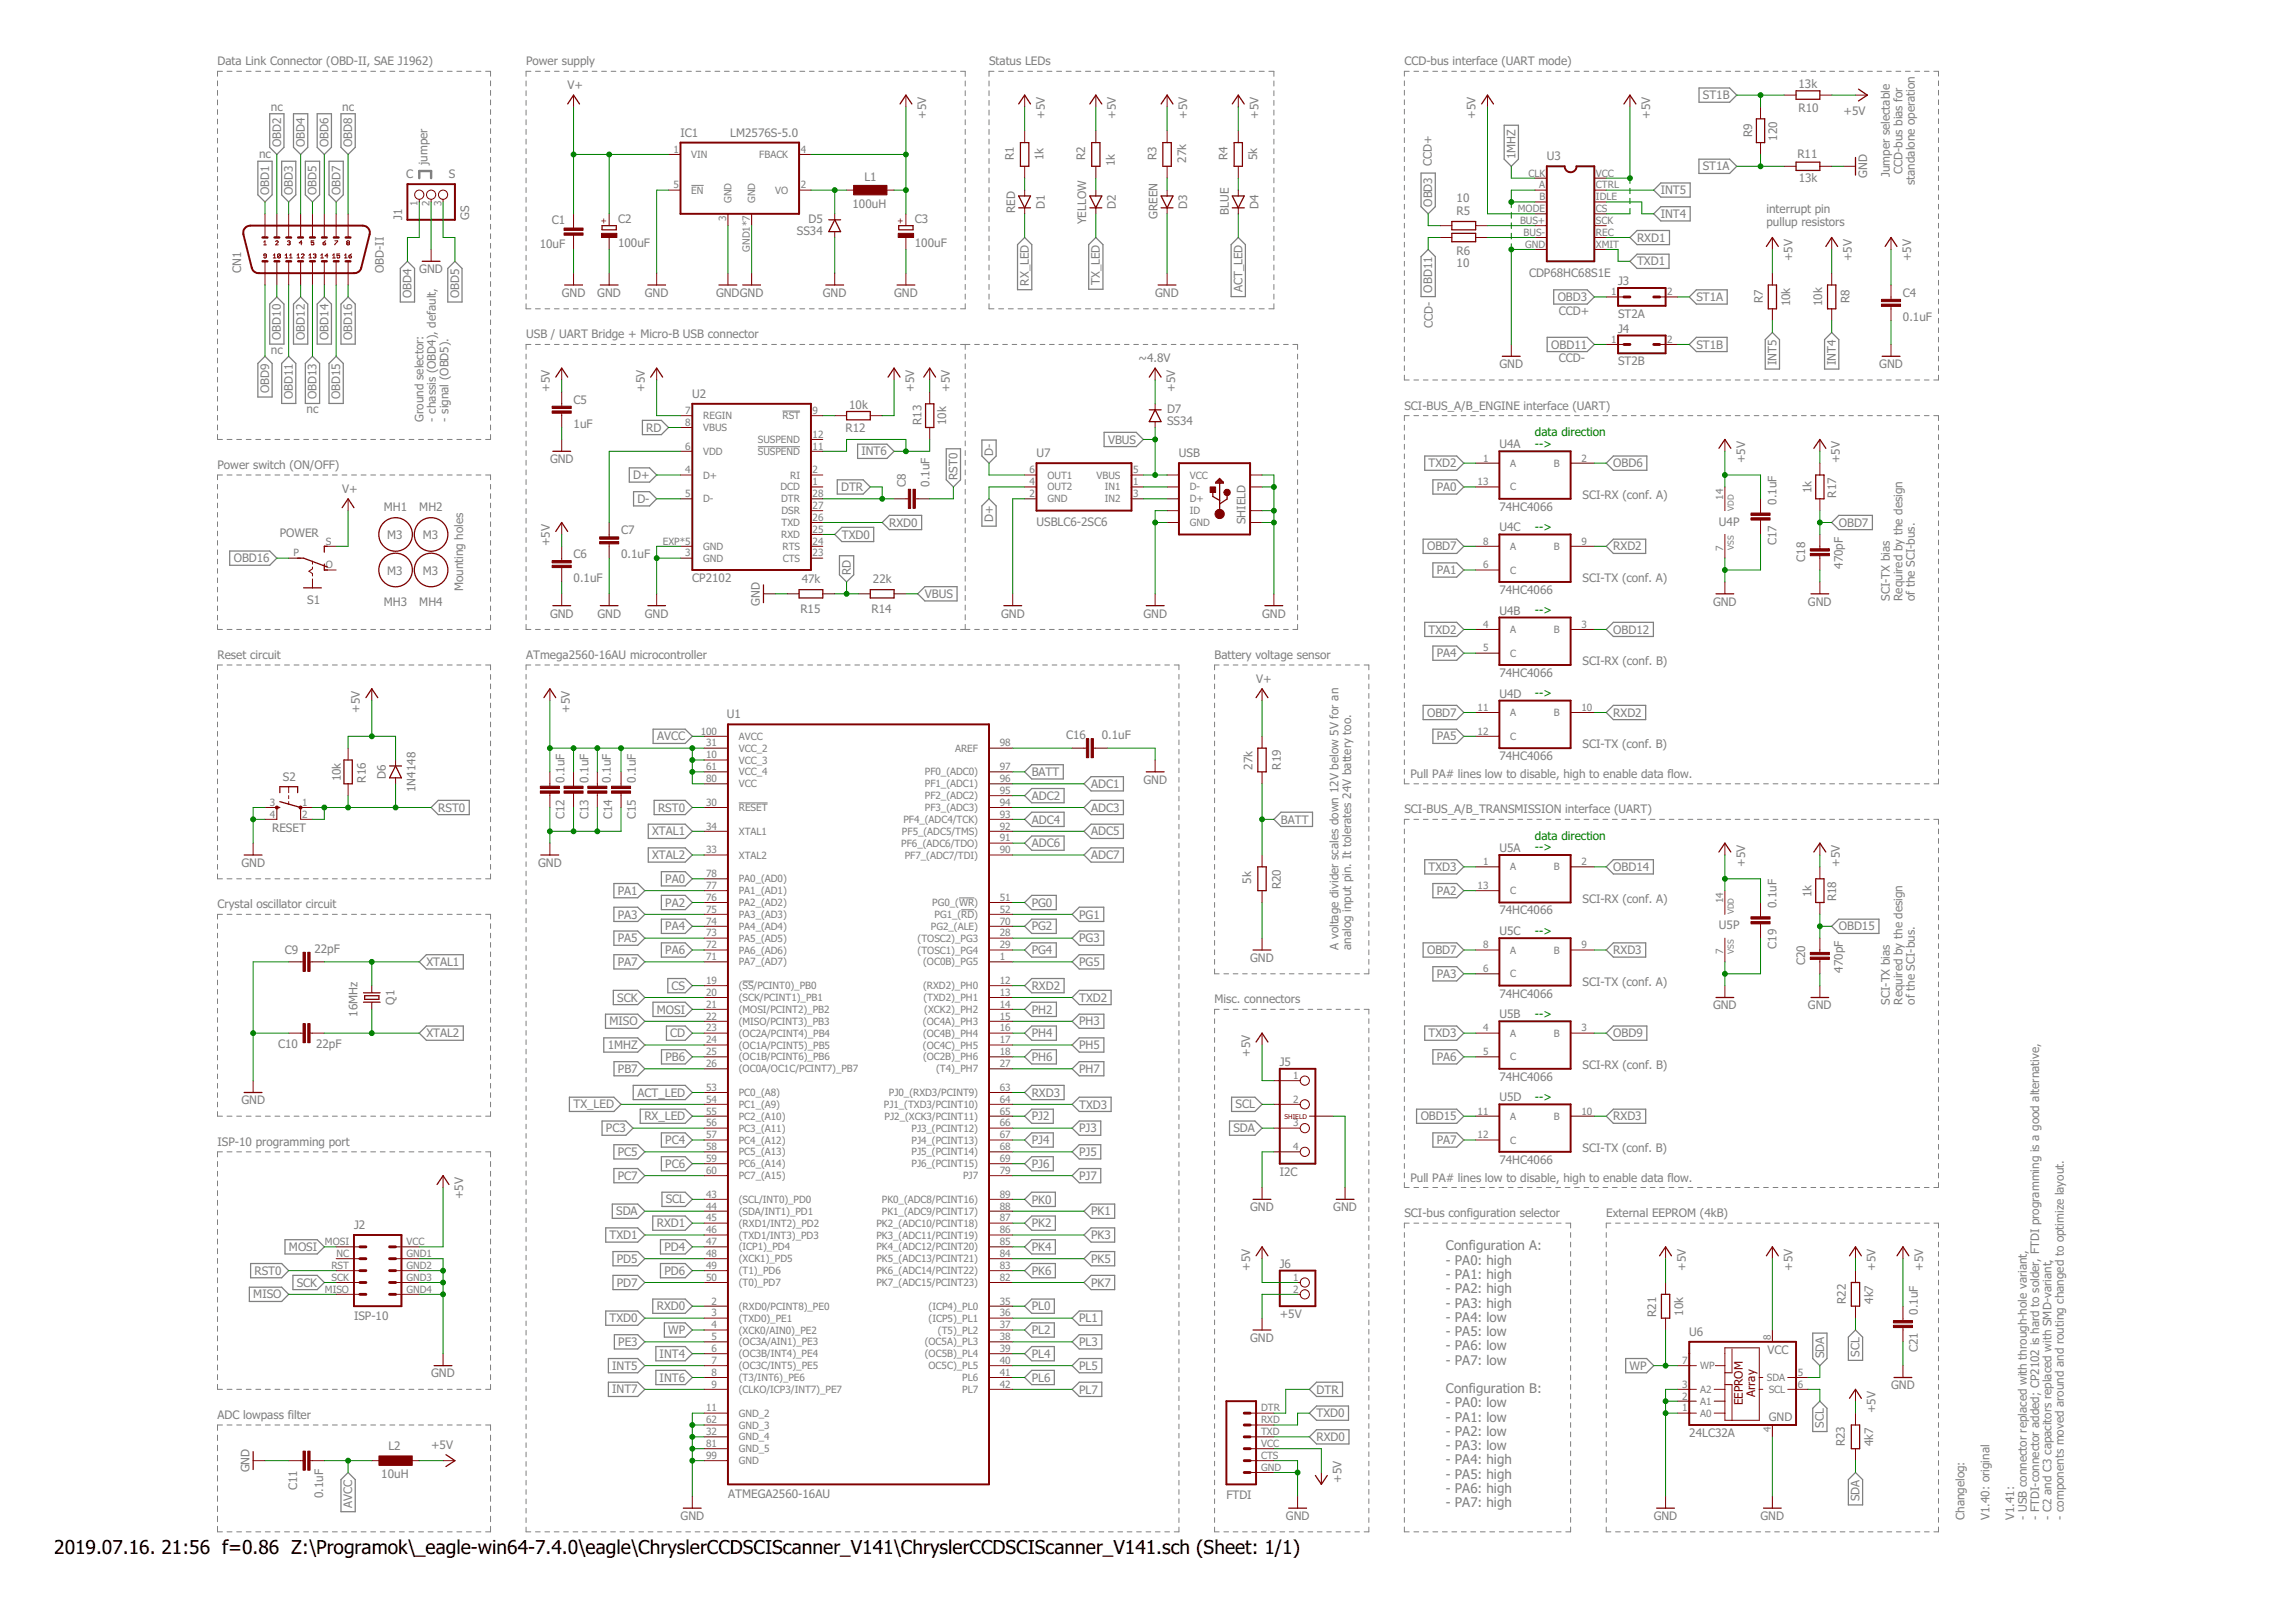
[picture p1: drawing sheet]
<svg xmlns="http://www.w3.org/2000/svg" width="420mm" height="297mm" viewBox="0 0 420 297" stroke-linecap="round" stroke-linejoin="round" font-family="sans-serif">
<defs><g id="words">
<text font-size="3.5" x="10" y="286">2019.07.16. 21:56 f=0.86 Z:\Programok\_eagle-win64-7.4.0\eagle\ChryslerCCDSCIScanner_V141\ChryslerCCDSCIScanner_V141.sch (Sheet: 1/1)</text>
<g font-size="2.5" fill="#808080">
<text x="266.2" y="230.1">Configuration A:</text>
<text x="266.2" y="232.8">- PA0: high</text>
<text x="266.2" y="235.4">- PA1: high</text>
<text x="266.2" y="238">- PA2: high</text>
<text x="266.2" y="240.6">- PA3: high</text>
<text x="266.2" y="243.3">- PA4: low</text>
<text x="266.2" y="245.9">- PA5: low</text>
<text x="266.2" y="248.5">- PA6: low</text>
<text x="266.2" y="251.1">- PA7: low</text>
<text x="266.2" y="256.4">Configuration B:</text>
<text x="266.2" y="259">- PA0: low</text>
<text x="266.2" y="261.6">- PA1: low</text>
<text x="266.2" y="264.3">- PA2: low</text>
<text x="266.2" y="266.9">- PA3: low</text>
<text x="266.2" y="269.5">- PA4: high</text>
<text x="266.2" y="272.1">- PA5: high</text>
<text x="266.2" y="274.8">- PA6: high</text>
<text x="266.2" y="277.4">- PA7: high</text>
</g>
<g font-size="2.2" fill="#808080">
<text x="40" y="12">Data Link Connector (OBD-II, SAE J1962)</text>
<text x="96.9" y="12">Power supply</text>
<text x="104.5" y="16.4">V+</text>
<text x="182.1" y="12">Status LEDs</text>
<text x="258.6" y="12">CCD-bus interface (UART mode)</text>
<text x="331.1" y="16.2">13k</text>
<text x="49.9" y="20.3">nc</text>
<text x="63" y="20.3">nc</text>
<text x="170.5" y="21.9" transform="rotate(-90 170.5 21.9)">+5V</text>
<text x="192.4" y="21.9" transform="rotate(-90 192.4 21.9)">+5V</text>
<text x="205.5" y="21.9" transform="rotate(-90 205.5 21.9)">+5V</text>
<text x="218.6" y="21.9" transform="rotate(-90 218.6 21.9)">+5V</text>
<text x="231.7" y="21.9" transform="rotate(-90 231.7 21.9)">+5V</text>
<text x="271.7" y="21.9" transform="rotate(-90 271.7 21.9)">+5V</text>
<text x="303.8" y="21.9" transform="rotate(-90 303.8 21.9)">+5V</text>
<text x="313.5" y="18.3">ST1B</text>
<text x="331.1" y="20.5">R10</text>
<text x="339.4" y="21.2">+5V</text>
<text x="47.7" y="29.1">nc</text>
<text x="51.7" y="27.1" transform="rotate(-90 51.7 27.1)">OBD2</text>
<text x="56.1" y="27.1" transform="rotate(-90 56.1 27.1)">OBD4</text>
<text x="60.5" y="27.1" transform="rotate(-90 60.5 27.1)">OBD6</text>
<text x="64.9" y="27.1" transform="rotate(-90 64.9 27.1)">OBD8</text>
<text x="125.3" y="25.1">IC1</text>
<text x="134.5" y="25.1">LM2576S-5.0</text>
<text x="186.7" y="29.5" transform="rotate(-90 186.7 29.5)">R1</text>
<text x="192.1" y="29.5" transform="rotate(-90 192.1 29.5)">1k</text>
<text x="199.8" y="29.5" transform="rotate(-90 199.8 29.5)">R2</text>
<text x="212.9" y="29.5" transform="rotate(-90 212.9 29.5)">R3</text>
<text x="218.4" y="30" transform="rotate(-90 218.4 30)">27k</text>
<text x="226" y="29.5" transform="rotate(-90 226 29.5)">R4</text>
<text x="231.5" y="29.5" transform="rotate(-90 231.5 29.5)">5k</text>
<text x="279" y="29.3" transform="rotate(-90 279 29.3)">1MHZ</text>
<text x="284.8" y="29.5">U3</text>
<text x="322.6" y="25.3" transform="rotate(-90 322.6 25.3)">R9</text>
<text x="327.2" y="25.9" transform="rotate(-90 327.2 25.9)">120</text>
<text x="330.9" y="29.1">R11</text>
<text x="49.6" y="35.9" transform="rotate(-90 49.6 35.9)">OBD1</text>
<text x="53.9" y="35.9" transform="rotate(-90 53.9 35.9)">OBD3</text>
<text x="58.3" y="35.9" transform="rotate(-90 58.3 35.9)">OBD5</text>
<text x="62.7" y="35.9" transform="rotate(-90 62.7 35.9)">OBD7</text>
<text x="74.8" y="32.8">C</text>
<text x="78.7" y="30.4" transform="rotate(-90 78.7 30.4)">jumper</text>
<text x="82.7" y="32.8">S</text>
<text x="159.1" y="33.2">L1</text>
<text x="205.3" y="30.6" transform="rotate(-90 205.3 30.6)">1k</text>
<text x="263.6" y="30.6" transform="rotate(-90 263.6 30.6)">CCD+</text>
<text x="305.8" y="35.7">INT5</text>
<text x="313.5" y="31.4">ST1A</text>
<text x="331.2" y="33.4">13k</text>
<text x="343.8" y="32.8" transform="rotate(-90 343.8 32.8)">GND</text>
<text x="348" y="32.6" transform="rotate(-90 348 32.6)">Jumper selectable</text>
<text x="350.3" y="32" transform="rotate(-90 350.3 32)">CCD-bus bias for</text>
<text x="352.6" y="34.1" transform="rotate(-90 352.6 34.1)">standalone operation</text>
<text x="74" y="40.4" transform="rotate(-90 74 40.4)">J1</text>
<text x="86.4" y="40.4" transform="rotate(-90 86.4 40.4)">GS</text>
<text x="101.6" y="41.3">C1</text>
<text x="113.8" y="41.1">C2</text>
<text x="148.9" y="41">D5</text>
<text x="157" y="38.3">100uH</text>
<text x="168.4" y="41.1">C3</text>
<text x="186.9" y="39.2" transform="rotate(-90 186.9 39.2)">RED</text>
<text x="192.4" y="38.5" transform="rotate(-90 192.4 38.5)">D1</text>
<text x="200" y="41.3" transform="rotate(-90 200 41.3)">YELLOW</text>
<text x="205.5" y="38.5" transform="rotate(-90 205.5 38.5)">D2</text>
<text x="213.1" y="40.3" transform="rotate(-90 213.1 40.3)">GREEN</text>
<text x="218.6" y="38.5" transform="rotate(-90 218.6 38.5)">D3</text>
<text x="226.2" y="39.5" transform="rotate(-90 226.2 39.5)">BLUE</text>
<text x="231.7" y="38.5" transform="rotate(-90 231.7 38.5)">D4</text>
<text x="263.7" y="38" transform="rotate(-90 263.7 38)">OBD3</text>
<text x="268.2" y="37.2">10</text>
<text x="268.2" y="39.6">R5</text>
<text x="305.8" y="40.1">INT4</text>
<text x="325.2" y="39.2">interrupt pin</text>
<text x="325.2" y="41.5">pullup resistors</text>
<text x="99.4" y="45.7">10uF</text>
<text x="113.8" y="45.5">100uF</text>
<text x="146.7" y="43.2">SS34</text>
<text x="168.4" y="45.5">100uF</text>
<text x="268.2" y="47">R6</text>
<text x="301.4" y="44.5">RXD1</text>
<text x="44.4" y="50.3" transform="rotate(-90 44.4 50.3)">CN1</text>
<text x="70.6" y="50.3" transform="rotate(-90 70.6 50.3)">OBD-II</text>
<text x="77.2" y="50.3">GND</text>
<text x="189.4" y="52.5" transform="rotate(-90 189.4 52.5)">RX_LED</text>
<text x="202.5" y="52.5" transform="rotate(-90 202.5 52.5)">TX_LED</text>
<text x="228.7" y="53.8" transform="rotate(-90 228.7 53.8)">ACT_LED</text>
<text x="263.7" y="53.8" transform="rotate(-90 263.7 53.8)">OBD11</text>
<text x="268.2" y="49.2">10</text>
<text x="281.5" y="50.9">CDP68HC68S1E</text>
<text x="297.9" y="52.5">J3</text>
<text x="301.4" y="48.9">TXD1</text>
<text x="330" y="48.1" transform="rotate(-90 330 48.1)">+5V</text>
<text x="341" y="48.1" transform="rotate(-90 341 48.1)">+5V</text>
<text x="351.9" y="48.1" transform="rotate(-90 351.9 48.1)">+5V</text>
<text x="75.8" y="54.8" transform="rotate(-90 75.8 54.8)">OBD4</text>
<text x="84.5" y="54.8" transform="rotate(-90 84.5 54.8)">OBD5</text>
<text x="103.4" y="54.6">GND</text>
<text x="110" y="54.6">GND</text>
<text x="118.7" y="54.6">GND</text>
<text x="131.8" y="54.6">GNDGND</text>
<text x="151.5" y="54.6">GND</text>
<text x="164.6" y="54.6">GND</text>
<text x="212.7" y="54.6">GND</text>
<text x="286.8" y="55.4">OBD3</text>
<text x="287" y="57.9">CCD+</text>
<text x="297.9" y="58.5">ST2A</text>
<text x="312.3" y="55.4">ST1A</text>
<text x="324.6" y="55.7" transform="rotate(-90 324.6 55.7)">R7</text>
<text x="329.6" y="56.4" transform="rotate(-90 329.6 56.4)">10k</text>
<text x="335.5" y="56.3" transform="rotate(-90 335.5 56.3)">10k</text>
<text x="340.5" y="55.9" transform="rotate(-90 340.5 55.9)">R8</text>
<text x="350.4" y="59">0.1uF</text>
<text x="350.4" y="54.6">C4</text>
<text x="49.9" y="65.1">nc</text>
<text x="51.7" y="62.6" transform="rotate(-90 51.7 62.6)">OBD10</text>
<text x="56.1" y="62.6" transform="rotate(-90 56.1 62.6)">OBD12</text>
<text x="60.5" y="62.6" transform="rotate(-90 60.5 62.6)">OBD14</text>
<text x="64.8" y="62.6" transform="rotate(-90 64.8 62.6)">OBD16</text>
<text x="96.9" y="62.3">USB / UART Bridge + Micro-B USB connector</text>
<text x="263.8" y="60.3" transform="rotate(-90 263.8 60.3)">CCD-</text>
<text x="285.6" y="64.1">OBD11</text>
<text x="297.9" y="61.2">J4</text>
<text x="312.3" y="64.2">ST1B</text>
<text x="209.6" y="66.7">~4.8V</text>
<text x="276.1" y="67.8">GND</text>
<text x="287" y="66.7">CCD-</text>
<text x="297.9" y="67.2">ST2B</text>
<text x="327.1" y="67.2" transform="rotate(-90 327.1 67.2)">INT5</text>
<text x="338" y="67.2" transform="rotate(-90 338 67.2)">INT4</text>
<text x="346" y="67.8">GND</text>
<text x="49.5" y="72.3" transform="rotate(-90 49.5 72.3)">OBD9</text>
<text x="53.9" y="73.5" transform="rotate(-90 53.9 73.5)">OBD11</text>
<text x="56.4" y="76.1">nc</text>
<text x="58.3" y="73.5" transform="rotate(-90 58.3 73.5)">OBD13</text>
<text x="62.7" y="73.5" transform="rotate(-90 62.7 73.5)">OBD15</text>
<text x="78" y="77.6" transform="rotate(-90 78 77.6)">Ground selector:</text>
<text x="80.3" y="77.6" transform="rotate(-90 80.3 77.6)">- chassis (OBD4), default,</text>
<text x="82.6" y="77.6" transform="rotate(-90 82.6 77.6)">- signal (OBD5).</text>
<text x="101.2" y="72.1" transform="rotate(-90 101.2 72.1)">+5V</text>
<text x="105.6" y="74.3">C5</text>
<text x="118.7" y="72.1" transform="rotate(-90 118.7 72.1)">+5V</text>
<text x="127.5" y="73.2">U2</text>
<text x="156.4" y="75.2">10k</text>
<text x="168.3" y="72.1" transform="rotate(-90 168.3 72.1)">+5V</text>
<text x="174.9" y="72.1" transform="rotate(-90 174.9 72.1)">+5V</text>
<text x="214.9" y="76">D7</text>
<text x="216.4" y="72.1" transform="rotate(-90 216.4 72.1)">+5V</text>
<text x="258.6" y="75.4">SCI-BUS_A/B_ENGINE interface (UART)</text>
<text x="105.6" y="78.7">1uF</text>
<text x="119" y="79.4">RD</text>
<text x="155.7" y="79.5">R12</text>
<text x="158.6" y="83.8">INT6</text>
<text x="169.7" y="78.2" transform="rotate(-90 169.7 78.2)">R13</text>
<text x="174.2" y="78.2" transform="rotate(-90 174.2 78.2)">10k</text>
<text x="182.9" y="83.9" transform="rotate(-90 182.9 83.9)">D-</text>
<text x="204" y="81.6">VBUS</text>
<text x="214.9" y="78.1">SS34</text>
<text x="276.1" y="82.5">U4A</text>
<text x="40" y="86.3">Power switch (ON/OFF)</text>
<text x="101.3" y="85.2">GND</text>
<text x="116.6" y="88.2">D+</text>
<text x="166.8" y="89.6" transform="rotate(-90 166.8 89.6)">C8</text>
<text x="171.2" y="89.6" transform="rotate(-90 171.2 89.6)">0.1uF</text>
<text x="176.3" y="88.3" transform="rotate(-90 176.3 88.3)">RST0</text>
<text x="190.8" y="84.1">U7</text>
<text x="217.1" y="84.1">USB</text>
<text x="263" y="86">TXD2</text>
<text x="297" y="86">OBD6</text>
<text x="321.3" y="85.2" transform="rotate(-90 321.3 85.2)">+5V</text>
<text x="338.8" y="85.2" transform="rotate(-90 338.8 85.2)">+5V</text>
<text x="63" y="90.7">V+</text>
<text x="70.6" y="94">MH1</text>
<text x="77.2" y="94">MH2</text>
<text x="117.3" y="92.6">D-</text>
<text x="154.9" y="90.4">DTR</text>
<text x="264.5" y="90.4">PA0</text>
<text x="276.1" y="94">74HC4066</text>
<text x="291.4" y="91.8">SCI-RX (conf. A)</text>
<text x="327.1" y="92.9" transform="rotate(-90 327.1 92.9)">0.1uF</text>
<text x="333.5" y="90.8" transform="rotate(-90 333.5 90.8)">1k</text>
<text x="338.1" y="91.6" transform="rotate(-90 338.1 91.6)">R17</text>
<text x="51.5" y="98.8">POWER</text>
<text x="71.3" y="99.2">M3</text>
<text x="77.9" y="99.2">M3</text>
<text x="101.2" y="100.5" transform="rotate(-90 101.2 100.5)">+5V</text>
<text x="114.3" y="98.4">C7</text>
<text x="155" y="99.1">TXD0</text>
<text x="163.7" y="96.9">RXD0</text>
<text x="182.9" y="96.1" transform="rotate(-90 182.9 96.1)">D+</text>
<text x="190.8" y="96.8">USBLC6-2SC6</text>
<text x="229.3" y="96.5" transform="rotate(-90 229.3 96.5)">SHIELD</text>
<text x="262.8" y="101.3">OBD7</text>
<text x="276.1" y="97.8">U4C</text>
<text x="297" y="101.3">RXD2</text>
<text x="316.5" y="96.7">U4P</text>
<text x="327.1" y="100.3" transform="rotate(-90 327.1 100.3)">C17</text>
<text x="338.6" y="96.9">OBD7</text>
<text x="43" y="103.5">OBD16</text>
<text x="71.3" y="105.8">M3</text>
<text x="77.9" y="105.8">M3</text>
<text x="105.6" y="107.1">0.1uF</text>
<text x="105.6" y="102.7">C6</text>
<text x="114.3" y="102.7">0.1uF</text>
<text x="127.5" y="107.1">CP2102</text>
<text x="147.6" y="107.3">47k</text>
<text x="156.6" y="105.8" transform="rotate(-90 156.6 105.8)">RD</text>
<text x="160.7" y="107.3">22k</text>
<text x="264.5" y="105.7">PA1</text>
<text x="291.4" y="107.1">SCI-TX (conf. A)</text>
<text x="332.3" y="103.4" transform="rotate(-90 332.3 103.4)">C18</text>
<text x="339.3" y="104.7" transform="rotate(-90 339.3 104.7)">470pF</text>
<text x="56.5" y="111.2">S1</text>
<text x="70.6" y="111.5">MH3</text>
<text x="77.2" y="111.5">MH4</text>
<text x="85.3" y="108.8" transform="rotate(-90 85.3 108.8)">Mounting holes</text>
<text x="101.3" y="113.6">GND</text>
<text x="110" y="113.6">GND</text>
<text x="118.7" y="113.6">GND</text>
<text x="139.9" y="111.5" transform="rotate(-90 139.9 111.5)">GND</text>
<text x="147.4" y="112.8">R15</text>
<text x="160.5" y="112.8">R14</text>
<text x="170.3" y="110">VBUS</text>
<text x="184.3" y="113.6">GND</text>
<text x="210.5" y="113.6">GND</text>
<text x="232.4" y="113.6">GND</text>
<text x="276.1" y="109.3">74HC4066</text>
<text x="276.1" y="113.1">U4B</text>
<text x="315.4" y="111.5">GND</text>
<text x="332.9" y="111.5">GND</text>
<text x="348" y="110.6" transform="rotate(-90 348 110.6)">SCI-TX bias</text>
<text x="350.3" y="110.6" transform="rotate(-90 350.3 110.6)">Required by the design</text>
<text x="352.6" y="110.6" transform="rotate(-90 352.6 110.6)">of the SCI-bus.</text>
<text x="263" y="116.6">TXD2</text>
<text x="297" y="116.6">OBD12</text>
<text x="40" y="121.3">Reset circuit</text>
<text x="96.9" y="121.3">ATmega2560-16AU microcontroller</text>
<text x="223.6" y="121.3">Battery voltage sensor</text>
<text x="231.3" y="125.7">V+</text>
<text x="264.5" y="121">PA4</text>
<text x="276.1" y="124.6">74HC4066</text>
<text x="291.4" y="122.4">SCI-RX (conf. B)</text>
<text x="66.3" y="131.1" transform="rotate(-90 66.3 131.1)">+5V</text>
<text x="104.9" y="131.1" transform="rotate(-90 104.9 131.1)">+5V</text>
<text x="262.8" y="131.9">OBD7</text>
<text x="276.1" y="128.4">U4D</text>
<text x="297" y="131.9">RXD2</text>
<text x="121" y="136.3">AVCC</text>
<text x="133.8" y="132.1">U1</text>
<text x="196.3" y="136">C16</text>
<text x="202.9" y="136">0.1uF</text>
<text x="264.5" y="136.3">PA5</text>
<text x="291.4" y="137.7">SCI-TX (conf. B)</text>
<text x="52.1" y="143.8">S2</text>
<text x="62.8" y="143.8" transform="rotate(-90 62.8 143.8)">10k</text>
<text x="71.1" y="143.4" transform="rotate(-90 71.1 143.4)">D6</text>
<text x="190" y="142.8">BATT</text>
<text x="230.6" y="141.6" transform="rotate(-90 230.6 141.6)">27k</text>
<text x="235.9" y="141.6" transform="rotate(-90 235.9 141.6)">R19</text>
<text x="259.7" y="143.2">Pull PA# lines low to disable, high to enable data flow.</text>
<text x="276.1" y="139.9">74HC4066</text>
<text x="67.3" y="144" transform="rotate(-90 67.3 144)">R16</text>
<text x="76.5" y="145.8" transform="rotate(-90 76.5 145.8)">1N4148</text>
<text x="80.7" y="149.4">RST0</text>
<text x="104" y="144" transform="rotate(-90 104 144)">0.1uF</text>
<text x="108.3" y="144" transform="rotate(-90 108.3 144)">0.1uF</text>
<text x="112.5" y="144" transform="rotate(-90 112.5 144)">0.1uF</text>
<text x="117.1" y="144" transform="rotate(-90 117.1 144)">0.1uF</text>
<text x="121.2" y="149.4">RST0</text>
<text x="190" y="147.2">ADC2</text>
<text x="200.9" y="149.4">ADC3</text>
<text x="200.9" y="145">ADC1</text>
<text x="210.5" y="144.2">GND</text>
<text x="258.6" y="149.7">SCI-BUS_A/B_TRANSMISSION interface (UART)</text>
<text x="50.1" y="153.2">RESET</text>
<text x="104" y="150.8" transform="rotate(-90 104 150.8)">C12</text>
<text x="108.3" y="150.8" transform="rotate(-90 108.3 150.8)">C13</text>
<text x="112.7" y="150.8" transform="rotate(-90 112.7 150.8)">C14</text>
<text x="117.1" y="150.8" transform="rotate(-90 117.1 150.8)">C15</text>
<text x="120.1" y="153.7">XTAL1</text>
<text x="190" y="155.9">ADC6</text>
<text x="190" y="151.6">ADC4</text>
<text x="200.9" y="153.8">ADC5</text>
<text x="235.9" y="151.6">BATT</text>
<text x="44.4" y="159.5">GND</text>
<text x="99.1" y="159.5">GND</text>
<text x="120.1" y="158.1">XTAL2</text>
<text x="200.9" y="158.1">ADC7</text>
<text x="263" y="160.3">TXD3</text>
<text x="276.1" y="156.8">U5A</text>
<text x="297" y="160.3">OBD14</text>
<text x="321.3" y="159.5" transform="rotate(-90 321.3 159.5)">+5V</text>
<text x="338.8" y="159.5" transform="rotate(-90 338.8 159.5)">+5V</text>
<text x="40" y="167.2">Crystal oscillator circuit</text>
<text x="113.7" y="164.7">PA1</text>
<text x="122.5" y="166.9">PA2</text>
<text x="122.5" y="162.5">PA0</text>
<text x="190" y="166.9">PG0</text>
<text x="230.4" y="162.6" transform="rotate(-90 230.4 162.6)">5k</text>
<text x="235.8" y="163.7" transform="rotate(-90 235.8 163.7)">R20</text>
<text x="264.5" y="164.7">PA2</text>
<text x="291.4" y="166.1">SCI-RX (conf. A)</text>
<text x="327.1" y="167.2" transform="rotate(-90 327.1 167.2)">0.1uF</text>
<text x="333.5" y="165.1" transform="rotate(-90 333.5 165.1)">1k</text>
<text x="338.1" y="165.9" transform="rotate(-90 338.1 165.9)">R18</text>
<text x="113.7" y="169">PA3</text>
<text x="113.7" y="173.4">PA5</text>
<text x="122.5" y="171.2">PA4</text>
<text x="190" y="171.2">PG2</text>
<text x="198.7" y="173.4">PG3</text>
<text x="198.7" y="169">PG1</text>
<text x="276.1" y="168.3">74HC4066</text>
<text x="276.1" y="172.1">U5C</text>
<text x="316.5" y="171">U5P</text>
<text x="338.6" y="171.2">OBD15</text>
<text x="52.4" y="175.6">C9</text>
<text x="57.9" y="175.4">22pF</text>
<text x="78.5" y="177.8">XTAL1</text>
<text x="113.7" y="177.8">PA7</text>
<text x="122.5" y="175.6">PA6</text>
<text x="190" y="175.6">PG4</text>
<text x="198.7" y="177.8">PG5</text>
<text x="230.2" y="177">GND</text>
<text x="246.5" y="174.8" transform="rotate(-90 246.5 174.8)">A voltage divider scales down 12V below 5V for an</text>
<text x="248.7" y="174.8" transform="rotate(-90 248.7 174.8)">analog input pin. It tolerates 24V battery too.</text>
<text x="262.8" y="175.6">OBD7</text>
<text x="264.5" y="180">PA3</text>
<text x="297" y="175.6">RXD3</text>
<text x="327.1" y="174.6" transform="rotate(-90 327.1 174.6)">C19</text>
<text x="332.3" y="177.7" transform="rotate(-90 332.3 177.7)">C20</text>
<text x="339.3" y="179" transform="rotate(-90 339.3 179)">470pF</text>
<text x="72.6" y="184.9" transform="rotate(-90 72.6 184.9)">Q1</text>
<text x="113.6" y="184.3">SCK</text>
<text x="123.7" y="182.2">CS</text>
<text x="190" y="182.2">RXD2</text>
<text x="198.7" y="184.3">TXD2</text>
<text x="223.6" y="184.7">Misc. connectors</text>
<text x="276.1" y="183.6">74HC4066</text>
<text x="291.4" y="181.4">SCI-TX (conf. A)</text>
<text x="315.4" y="185.8">GND</text>
<text x="332.9" y="185.8">GND</text>
<text x="348" y="184.9" transform="rotate(-90 348 184.9)">SCI-TX bias</text>
<text x="350.3" y="184.9" transform="rotate(-90 350.3 184.9)">Required by the design</text>
<text x="352.6" y="184.9" transform="rotate(-90 352.6 184.9)">of the SCI-bus.</text>
<text x="65.8" y="187.1" transform="rotate(-90 65.8 187.1)">16MHz</text>
<text x="78.5" y="190.9">XTAL2</text>
<text x="112.2" y="188.7">MISO</text>
<text x="120.9" y="186.5">MOSI</text>
<text x="123.4" y="190.9">CD</text>
<text x="190" y="190.9">PH4</text>
<text x="190" y="186.5">PH2</text>
<text x="198.7" y="188.7">PH3</text>
<text x="263" y="190.9">TXD3</text>
<text x="276.1" y="187.4">U5B</text>
<text x="297" y="190.9">OBD9</text>
<text x="51.2" y="192.9">C10</text>
<text x="58.2" y="192.9">22pF</text>
<text x="111.9" y="193.1">1MHZ</text>
<text x="113.8" y="197.5">PB7</text>
<text x="122.5" y="195.3">PB6</text>
<text x="190" y="195.3">PH6</text>
<text x="198.7" y="197.5">PH7</text>
<text x="198.7" y="193.1">PH5</text>
<text x="230.2" y="194.5" transform="rotate(-90 230.2 194.5)">+5V</text>
<text x="235.6" y="196.1">J5</text>
<text x="264.5" y="195.3">PA6</text>
<text x="291.4" y="196.7">SCI-RX (conf. B)</text>
<text x="44.4" y="203.2">GND</text>
<text x="117.4" y="201.8">ACT_LED</text>
<text x="190" y="201.8">RXD3</text>
<text x="276.1" y="198.9">74HC4066</text>
<text x="276.1" y="202.7">U5D</text>
<text x="105.6" y="204">TX_LED</text>
<text x="111.6" y="208.4">PC3</text>
<text x="118.6" y="206.2">RX_LED</text>
<text x="190" y="206.2">PJ2</text>
<text x="198.7" y="204">TXD3</text>
<text x="198.7" y="208.4">PJ3</text>
<text x="227.1" y="208.4">SDA</text>
<text x="227.5" y="204">SCL</text>
<text x="261.6" y="206.2">OBD15</text>
<text x="297" y="206.2">RXD3</text>
<text x="40" y="210.9">ISP-10 programming port</text>
<text x="113.7" y="212.7">PC5</text>
<text x="122.5" y="214.9">PC6</text>
<text x="122.5" y="210.6">PC4</text>
<text x="190" y="214.9">PJ6</text>
<text x="190" y="210.6">PJ4</text>
<text x="198.7" y="212.8">PJ5</text>
<text x="264.5" y="210.6">PA7</text>
<text x="276.1" y="214.2">74HC4066</text>
<text x="291.4" y="212">SCI-TX (conf. B)</text>
<text x="85.3" y="220.7" transform="rotate(-90 85.3 220.7)">+5V</text>
<text x="113.7" y="217.1">PC7</text>
<text x="122.6" y="221.5">SCL</text>
<text x="190" y="221.5">PK0</text>
<text x="198.7" y="217.1">PJ7</text>
<text x="235.6" y="216.4">I2C</text>
<text x="259.7" y="217.5">Pull PA# lines low to disable, high to enable data flow.</text>
<text x="65.2" y="226.2">J2</text>
<text x="113.5" y="223.7">SDA</text>
<text x="120.9" y="225.9">RXD1</text>
<text x="190" y="225.9">PK2</text>
<text x="200.9" y="223.7">PK1</text>
<text x="230.2" y="222.9">GND</text>
<text x="245.5" y="222.9">GND</text>
<text x="258.6" y="224">SCI-bus configuration selector</text>
<text x="295.7" y="224">External EEPROM (4kB)</text>
<text x="53.2" y="230.2">MOSI</text>
<text x="112.2" y="228">TXD1</text>
<text x="113.6" y="232.4">PD5</text>
<text x="122.3" y="230.2">PD4</text>
<text x="190" y="230.2">PK4</text>
<text x="200.9" y="228.1">PK3</text>
<text x="200.9" y="232.4">PK5</text>
<text x="230.2" y="233.8" transform="rotate(-90 230.2 233.8)">+5V</text>
<text x="235.6" y="233.3">J6</text>
<text x="310.4" y="233.8" transform="rotate(-90 310.4 233.8)">+5V</text>
<text x="330" y="233.8" transform="rotate(-90 330 233.8)">+5V</text>
<text x="345.3" y="233.8" transform="rotate(-90 345.3 233.8)">+5V</text>
<text x="354.1" y="233.8" transform="rotate(-90 354.1 233.8)">+5V</text>
<text x="46.6" y="239">MISO</text>
<text x="46.9" y="234.6">RST0</text>
<text x="54.6" y="236.8">SCK</text>
<text x="113.6" y="236.8">PD7</text>
<text x="122.3" y="234.6">PD6</text>
<text x="190" y="234.6">PK6</text>
<text x="200.9" y="236.8">PK7</text>
<text x="339.9" y="240" transform="rotate(-90 339.9 240)">R22</text>
<text x="344.9" y="240" transform="rotate(-90 344.9 240)">4k7</text>
<text x="65.2" y="243">ISP-10</text>
<text x="112.2" y="243.3">TXD0</text>
<text x="120.9" y="241.2">RXD0</text>
<text x="123" y="245.5">WP</text>
<text x="190" y="245.5">PL2</text>
<text x="190" y="241.2">PL0</text>
<text x="198.7" y="243.3">PL1</text>
<text x="235.6" y="242.6">+5V</text>
<text x="304.9" y="242.4" transform="rotate(-90 304.9 242.4)">R21</text>
<text x="309.9" y="242.1" transform="rotate(-90 309.9 242.1)">10k</text>
<text x="311" y="245.9">U6</text>
<text x="353.1" y="241.9" transform="rotate(-90 353.1 241.9)">0.1uF</text>
<text x="113.8" y="247.7">PE3</text>
<text x="121.5" y="249.9">INT4</text>
<text x="190" y="249.9">PL4</text>
<text x="198.7" y="247.7">PL3</text>
<text x="230.2" y="247">GND</text>
<text x="325.5" y="249.1">VCC</text>
<text x="335.8" y="250" transform="rotate(-90 335.8 250)">SDA</text>
<text x="342.4" y="249.7" transform="rotate(-90 342.4 249.7)">SCL</text>
<text x="353.1" y="248.9" transform="rotate(-90 353.1 248.9)">C21</text>
<text x="79.4" y="253.5">GND</text>
<text x="112.7" y="256.5">INT7</text>
<text x="112.7" y="252.1">INT5</text>
<text x="121.5" y="254.3">INT6</text>
<text x="190" y="254.3">PL6</text>
<text x="198.7" y="256.5">PL7</text>
<text x="198.7" y="252.1">PL5</text>
<text x="242.4" y="256.5">DTR</text>
<text x="300" y="252.1">WP</text>
<text x="348.2" y="255.7">GND</text>
<text x="40" y="261.2">ADC lowpass filter</text>
<text x="242.4" y="260.8">TXD0</text>
<text x="325.7" y="261.6">GND</text>
<text x="335.8" y="262.8" transform="rotate(-90 335.8 262.8)">SCL</text>
<text x="345.3" y="260.1" transform="rotate(-90 345.3 260.1)">+5V</text>
<text x="71.5" y="266.8">L2</text>
<text x="79.4" y="266.6">+5V</text>
<text x="242.4" y="265.2">RXD0</text>
<text x="311" y="264.4">24LC32A</text>
<text x="339.7" y="266.2" transform="rotate(-90 339.7 266.2)">R23</text>
<text x="344.9" y="266.2" transform="rotate(-90 344.9 266.2)">4k7</text>
<text x="45.9" y="271" transform="rotate(-90 45.9 271)">GND</text>
<text x="54.7" y="274.2" transform="rotate(-90 54.7 274.2)">C11</text>
<text x="59.5" y="275.7" transform="rotate(-90 59.5 275.7)">0.1uF</text>
<text x="70.2" y="272.1">10uH</text>
<text x="134.1" y="275.6">ATMEGA2560-16AU</text>
<text x="225.8" y="275.8">FTDI</text>
<text x="247" y="272.8" transform="rotate(-90 247 272.8)">+5V</text>
<text x="64.8" y="277.5" transform="rotate(-90 64.8 277.5)">AVCC</text>
<text x="125.3" y="279.7">GND</text>
<text x="236.8" y="279.7">GND</text>
<text x="304.5" y="279.7">GND</text>
<text x="324.1" y="279.7">GND</text>
<text x="342.4" y="276.3" transform="rotate(-90 342.4 276.3)">SDA</text>
<text x="361.7" y="279.7" transform="rotate(-90 361.7 279.7)">Changelog:</text>
<text x="366.3" y="279.7" transform="rotate(-90 366.3 279.7)">V1.40: original</text>
<text x="370.9" y="279.7" transform="rotate(-90 370.9 279.7)">V1.41:</text>
<text x="373.2" y="279.7" transform="rotate(-90 373.2 279.7)">- USB connector replaced with through-hole variant,</text>
<text x="375.4" y="279.7" transform="rotate(-90 375.4 279.7)">- FTDI-connector added; CP2102 is hard to solder, FTDI programming is a good alternative,</text>
<text x="377.7" y="279.7" transform="rotate(-90 377.7 279.7)">- C2 and C3 capacitors replaced with SMD-variant,</text>
<text x="380" y="279.7" transform="rotate(-90 380 279.7)">- components moved around and routing changed to optimize layout.</text>
</g>
<g font-size="2.2" fill="#008000">
<text x="282.6" y="82.4">--&gt;</text>
<text x="282.6" y="80.2">data direction</text>
<text x="282.6" y="97.7">--&gt;</text>
<text x="282.6" y="113">--&gt;</text>
<text x="282.6" y="128.3">--&gt;</text>
<text x="282.6" y="154.5">data direction</text>
<text x="282.6" y="156.7">--&gt;</text>
<text x="282.6" y="172">--&gt;</text>
<text x="282.6" y="187.3">--&gt;</text>
<text x="282.6" y="202.6">--&gt;</text>
</g>
<g font-size="2.2" fill="#800000">
<text x="323.1" y="257.1" transform="rotate(-90 323.1 257.1)">Array</text>
<text x="320.9" y="258.7" transform="rotate(-90 320.9 258.7)">EEPROM</text>
</g>
<g font-size="1.8" fill="#808080">
<text x="124" y="28.1">1</text>
<text x="127.3" y="29.1">VIN</text>
<text x="139.8" y="29.1">FBACK</text>
<text x="147.4" y="28.1">4</text>
<text x="124" y="34.7">5</text>
<text x="127.3" y="35.6">EN</text>
<text x="142.7" y="35.6">VO</text>
<text x="147.4" y="34.7">2</text>
<text x="281.4" y="32.5">CLK</text>
<text x="283.4" y="34.7">A</text>
<text x="293.9" y="32.5">VCC</text>
<text x="293.9" y="34.7">CTRL</text>
<text x="76.9" y="38" transform="rotate(-90 76.9 38)">1</text>
<text x="79.1" y="38" transform="rotate(-90 79.1 38)">2</text>
<text x="81.3" y="38" transform="rotate(-90 81.3 38)">3</text>
<text x="133.7" y="40.6" transform="rotate(-90 133.7 40.6)">3</text>
<text x="134.7" y="37.3" transform="rotate(-90 134.7 37.3)">GND</text>
<text x="139" y="37.3" transform="rotate(-90 139 37.3)">GND</text>
<text x="279.5" y="39">MODE</text>
<text x="279.9" y="41.2">BUS+</text>
<text x="283.4" y="36.9">B</text>
<text x="293.9" y="36.9">IDLE</text>
<text x="293.9" y="39">CS</text>
<text x="293.9" y="41.2">SCK</text>
<text x="138.1" y="46.3" transform="rotate(-90 138.1 46.3)">GND1*7</text>
<text x="280.5" y="43.4">BUS-</text>
<text x="280.8" y="45.6">GND</text>
<text x="293.9" y="43.4">REC</text>
<text x="293.9" y="45.6">XMIT</text>
<text x="296.6" y="54.3">1</text>
<text x="307" y="54.3">2</text>
<text x="296.6" y="63.1">1</text>
<text x="307" y="63.1">2</text>
<text x="126.2" y="76.2">7</text>
<text x="129.5" y="77.2">REGIN</text>
<text x="144.1" y="77.2">RST</text>
<text x="149.6" y="76.2">9</text>
<text x="126.2" y="82.7">6</text>
<text x="126.2" y="78.4">8</text>
<text x="129.5" y="83.7">VDD</text>
<text x="129.5" y="79.3">VBUS</text>
<text x="139.5" y="81.5">SUSPEND</text>
<text x="139.5" y="83.7">SUSPEND</text>
<text x="149.6" y="80.6">12</text>
<text x="149.6" y="82.7">11</text>
<text x="126.2" y="87.1">4</text>
<text x="129.5" y="88.1">D+</text>
<text x="145.5" y="88.1">RI</text>
<text x="149.6" y="87.1">2</text>
<text x="149.6" y="89.3">1</text>
<text x="189.5" y="87.1">6</text>
<text x="189.5" y="89.3">4</text>
<text x="192.8" y="88.1">OUT1</text>
<text x="201.9" y="88.1">VBUS</text>
<text x="208.6" y="89.3">1</text>
<text x="208.6" y="87.1">5</text>
<text x="219.1" y="88.1">VCC</text>
<text x="272.1" y="89.3">13</text>
<text x="273.1" y="84.9">1</text>
<text x="278.1" y="85.9">A</text>
<text x="286.1" y="85.9">B</text>
<text x="291.2" y="84.9">2</text>
<text x="126.2" y="91.5">5</text>
<text x="129.5" y="92.5">D-</text>
<text x="143.7" y="90.3">DCD</text>
<text x="143.8" y="92.5">DTR</text>
<text x="143.9" y="94.6">DSR</text>
<text x="149.6" y="91.5">28</text>
<text x="149.6" y="93.7">27</text>
<text x="149.6" y="95.9">26</text>
<text x="189.5" y="91.5">2</text>
<text x="192.8" y="92.5">GND</text>
<text x="192.8" y="90.3">OUT2</text>
<text x="203.4" y="90.3">IN1</text>
<text x="203.4" y="92.5">IN2</text>
<text x="208.6" y="91.5">3</text>
<text x="219.1" y="90.3">D-</text>
<text x="219.1" y="92.5">D+</text>
<text x="219.1" y="94.6">ID</text>
<text x="278.1" y="90.3">C</text>
<text x="317.3" y="92" transform="rotate(-90 317.3 92)">14</text>
<text x="60" y="100.2">S</text>
<text x="122" y="100.2">EXP*5</text>
<text x="129.5" y="101.2">GND</text>
<text x="143.8" y="99">RXD</text>
<text x="143.9" y="96.8">TXD</text>
<text x="144.1" y="101.2">RTS</text>
<text x="149.6" y="98">25</text>
<text x="149.6" y="100.2">24</text>
<text x="219.1" y="96.8">GND</text>
<text x="273.1" y="100.2">8</text>
<text x="278.1" y="101.2">A</text>
<text x="286.1" y="101.2">B</text>
<text x="291.2" y="100.2">9</text>
<text x="317.3" y="101.4" transform="rotate(-90 317.3 101.4)">7</text>
<text x="54" y="102.4">P</text>
<text x="60" y="104.6">O</text>
<text x="126.2" y="102.4">3</text>
<text x="129.5" y="103.4">GND</text>
<text x="144.1" y="103.4">CTS</text>
<text x="149.6" y="102.4">23</text>
<text x="273.1" y="104.6">6</text>
<text x="278.1" y="105.6">C</text>
<text x="273.1" y="115.5">4</text>
<text x="273.1" y="119.9">5</text>
<text x="278.1" y="116.5">A</text>
<text x="286.1" y="116.5">B</text>
<text x="291.2" y="115.5">3</text>
<text x="278.1" y="120.9">C</text>
<text x="272.1" y="130.8">11</text>
<text x="278.1" y="131.8">A</text>
<text x="286.1" y="131.8">B</text>
<text x="291.2" y="130.8">10</text>
<text x="129" y="135.2">100</text>
<text x="130" y="137.4">31</text>
<text x="136" y="136.2">AVCC</text>
<text x="184.1" y="137.4">98</text>
<text x="272.1" y="135.2">12</text>
<text x="278.1" y="136.2">C</text>
<text x="130" y="139.6">10</text>
<text x="130" y="141.8">61</text>
<text x="130" y="143.9">80</text>
<text x="136" y="138.3">VCC_2</text>
<text x="136" y="140.5">VCC_3</text>
<text x="136" y="142.7">VCC_4</text>
<text x="170.3" y="142.7">PF0_(ADC0)</text>
<text x="175.9" y="138.3">AREF</text>
<text x="184.1" y="141.8">97</text>
<text x="184.1" y="143.9">96</text>
<text x="49.7" y="148.3">3</text>
<text x="55.7" y="148.3">1</text>
<text x="130" y="148.3">30</text>
<text x="136" y="144.9">VCC</text>
<text x="136" y="149.3">RESET</text>
<text x="170.3" y="144.9">PF1_(ADC1)</text>
<text x="170.3" y="147.1">PF2_(ADC2)</text>
<text x="170.3" y="149.3">PF3_(ADC3)</text>
<text x="184.1" y="146.1">95</text>
<text x="184.1" y="148.3">94</text>
<text x="49.7" y="150.5">4</text>
<text x="55.7" y="150.5">2</text>
<text x="130" y="152.7">34</text>
<text x="136" y="153.6">XTAL1</text>
<text x="165.9" y="155.8">PF6_(ADC6/TDO)</text>
<text x="166.1" y="153.6">PF5_(ADC5/TMS)</text>
<text x="166.3" y="151.5">PF4_(ADC4/TCK)</text>
<text x="184.1" y="150.5">93</text>
<text x="184.1" y="152.7">92</text>
<text x="184.1" y="154.9">91</text>
<text x="130" y="161.4">78</text>
<text x="130" y="157">33</text>
<text x="136" y="158">XTAL2</text>
<text x="166.6" y="158">PF7_(ADC7/TDI)</text>
<text x="184.1" y="157">90</text>
<text x="273.1" y="159.2">1</text>
<text x="278.1" y="160.2">A</text>
<text x="286.1" y="160.2">B</text>
<text x="291.2" y="159.2">2</text>
<text x="130" y="163.6">77</text>
<text x="130" y="165.8">76</text>
<text x="130" y="168">75</text>
<text x="136" y="162.4">PA0_(AD0)</text>
<text x="136" y="164.6">PA1_(AD1)</text>
<text x="136" y="166.8">PA2_(AD2)</text>
<text x="171.7" y="166.8">PG0_(WR)</text>
<text x="184.1" y="165.8">51</text>
<text x="184.1" y="168">52</text>
<text x="272.1" y="163.6">13</text>
<text x="278.1" y="164.6">C</text>
<text x="317.3" y="166.3" transform="rotate(-90 317.3 166.3)">14</text>
<text x="130" y="170.2">74</text>
<text x="130" y="172.3">73</text>
<text x="136" y="168.9">PA3_(AD3)</text>
<text x="136" y="171.1">PA4_(AD4)</text>
<text x="136" y="173.3">PA5_(AD5)</text>
<text x="169" y="173.3">(TOSC2)_PG3</text>
<text x="171.4" y="171.1">PG2_(ALE)</text>
<text x="172.1" y="168.9">PG1_(RD)</text>
<text x="184.1" y="170.2">70</text>
<text x="184.1" y="172.3">28</text>
<text x="130" y="174.5">72</text>
<text x="130" y="176.7">71</text>
<text x="136" y="175.5">PA6_(AD6)</text>
<text x="136" y="177.7">PA7_(AD7)</text>
<text x="169" y="175.5">(TOSC1)_PG4</text>
<text x="170" y="177.7">(OC0B)_PG5</text>
<text x="184.1" y="174.5">29</text>
<text x="184.1" y="176.7">1</text>
<text x="273.1" y="174.5">8</text>
<text x="273.1" y="178.9">6</text>
<text x="278.1" y="175.5">A</text>
<text x="278.1" y="179.9">C</text>
<text x="286.1" y="175.5">B</text>
<text x="291.2" y="174.5">9</text>
<text x="317.3" y="175.7" transform="rotate(-90 317.3 175.7)">7</text>
<text x="130" y="181.1">19</text>
<text x="130" y="183.3">20</text>
<text x="130" y="185.5">21</text>
<text x="136" y="182">(SS/PCINT0)_PB0</text>
<text x="136" y="184.2">(SCK/PCINT1)_PB1</text>
<text x="170" y="182.1">(RXD2)_PH0</text>
<text x="170" y="184.2">(TXD2)_PH1</text>
<text x="184.1" y="181.1">12</text>
<text x="184.1" y="183.3">13</text>
<text x="184.1" y="185.5">14</text>
<text x="130" y="187.6">22</text>
<text x="130" y="189.8">23</text>
<text x="136" y="186.4">(MOSI/PCINT2)_PB2</text>
<text x="136" y="188.6">(MISO/PCINT3)_PB3</text>
<text x="136" y="190.8">(OC2A/PCINT4)_PB4</text>
<text x="169.9" y="188.6">(OC4A)_PH3</text>
<text x="169.9" y="190.8">(OC4B)_PH4</text>
<text x="170.2" y="186.4">(XCK2)_PH2</text>
<text x="184.1" y="187.6">15</text>
<text x="184.1" y="189.8">16</text>
<text x="273.1" y="189.8">4</text>
<text x="278.1" y="190.8">A</text>
<text x="286.1" y="190.8">B</text>
<text x="291.2" y="189.8">3</text>
<text x="130" y="192">24</text>
<text x="130" y="194.2">25</text>
<text x="130" y="196.4">26</text>
<text x="136" y="193">(OC1A/PCINT5)_PB5</text>
<text x="136" y="195.2">(OC1B/PCINT6)_PB6</text>
<text x="136" y="197.3">(OC0A/OC1C/PCINT7)_PB7</text>
<text x="169.9" y="193">(OC4C)_PH5</text>
<text x="169.9" y="195.2">(OC2B)_PH6</text>
<text x="172.4" y="197.3">(T4)_PH7</text>
<text x="184.1" y="192">17</text>
<text x="184.1" y="194.2">18</text>
<text x="184.1" y="196.4">27</text>
<text x="273.1" y="194.2">5</text>
<text x="278.1" y="195.2">C</text>
<text x="130" y="200.8">53</text>
<text x="130" y="202.9">54</text>
<text x="136" y="201.7">PC0_(A8)</text>
<text x="136" y="203.9">PC1_(A9)</text>
<text x="162.7" y="203.9">PJ1_(TXD3/PCINT10)</text>
<text x="163.7" y="201.7">PJ0_(RXD3/PCINT9)</text>
<text x="184.1" y="200.8">63</text>
<text x="184.1" y="202.9">64</text>
<text x="238.1" y="198.6">1</text>
<text x="238.1" y="202.9">2</text>
<text x="130" y="205.1">55</text>
<text x="130" y="207.3">56</text>
<text x="130" y="209.5">57</text>
<text x="136" y="206.1">PC2_(A10)</text>
<text x="136" y="208.3">PC3_(A11)</text>
<text x="162.9" y="206.1">PJ2_(XCK3/PCINT11)</text>
<text x="167.8" y="208.3">PJ3_(PCINT12)</text>
<text x="184.1" y="205.1">65</text>
<text x="184.1" y="207.3">66</text>
<text x="184.1" y="209.5">67</text>
<text x="238.1" y="207.3">3</text>
<text x="272.1" y="205.1">11</text>
<text x="272.1" y="209.5">12</text>
<text x="278.1" y="206.1">A</text>
<text x="286.1" y="206.1">B</text>
<text x="291.2" y="205.1">10</text>
<text x="130" y="211.7">58</text>
<text x="130" y="213.9">59</text>
<text x="136" y="210.5">PC4_(A12)</text>
<text x="136" y="212.6">PC5_(A13)</text>
<text x="136" y="214.8">PC6_(A14)</text>
<text x="167.8" y="210.5">PJ4_(PCINT13)</text>
<text x="167.8" y="212.6">PJ5_(PCINT14)</text>
<text x="167.8" y="214.8">PJ6_(PCINT15)</text>
<text x="184.1" y="211.7">68</text>
<text x="184.1" y="213.9">69</text>
<text x="238.1" y="211.7">4</text>
<text x="278.1" y="210.5">C</text>
<text x="130" y="216.1">60</text>
<text x="130" y="220.4">43</text>
<text x="136" y="217">PC7_(A15)</text>
<text x="136" y="221.4">(SCL/INT0)_PD0</text>
<text x="162.4" y="221.4">PK0_(ADC8/PCINT16)</text>
<text x="177.3" y="217">PJ7</text>
<text x="184.1" y="216.1">79</text>
<text x="184.1" y="220.4">89</text>
<text x="130" y="222.6">44</text>
<text x="130" y="224.8">45</text>
<text x="130" y="227">46</text>
<text x="136" y="223.6">(SDA/INT1)_PD1</text>
<text x="136" y="225.8">(RXD1/INT2)_PD2</text>
<text x="136" y="227.9">(TXD1/INT3)_PD3</text>
<text x="161.4" y="225.8">PK2_(ADC10/PCINT18)</text>
<text x="161.4" y="227.9">PK3_(ADC11/PCINT19)</text>
<text x="162.4" y="223.6">PK1_(ADC9/PCINT17)</text>
<text x="184.1" y="222.6">88</text>
<text x="184.1" y="224.8">87</text>
<text x="184.1" y="227">86</text>
<text x="59.8" y="229.2">MOSI</text>
<text x="61" y="233.5">RST</text>
<text x="61.9" y="231.4">NC</text>
<text x="74.8" y="233.5">GND2</text>
<text x="74.8" y="231.4">GND1</text>
<text x="74.8" y="229.2">VCC</text>
<text x="130" y="229.2">47</text>
<text x="130" y="231.4">48</text>
<text x="130" y="233.5">49</text>
<text x="136" y="230.1">(ICP1)_PD4</text>
<text x="136" y="232.3">(XCK1)_PD5</text>
<text x="161.4" y="230.1">PK4_(ADC12/PCINT20)</text>
<text x="161.4" y="232.3">PK5_(ADC13/PCINT21)</text>
<text x="184.1" y="229.2">85</text>
<text x="184.1" y="231.4">84</text>
<text x="184.1" y="233.5">83</text>
<text x="59.8" y="237.9">MISO</text>
<text x="61.1" y="235.7">SCK</text>
<text x="74.8" y="237.9">GND4</text>
<text x="74.8" y="235.7">GND3</text>
<text x="130" y="235.7">50</text>
<text x="136" y="234.5">(T1)_PD6</text>
<text x="136" y="236.7">(T0)_PD7</text>
<text x="161.4" y="234.5">PK6_(ADC14/PCINT22)</text>
<text x="161.4" y="236.7">PK7_(ADC15/PCINT23)</text>
<text x="184.1" y="235.7">82</text>
<text x="238.1" y="235.7">1</text>
<text x="238.1" y="237.9">2</text>
<text x="131" y="240.1">2</text>
<text x="131" y="242.3">3</text>
<text x="131" y="244.5">4</text>
<text x="136" y="241.1">(RXD0/PCINT8)_PE0</text>
<text x="136" y="243.2">(TXD0)_PE1</text>
<text x="136" y="245.4">(XCK0/AIN0)_PE2</text>
<text x="171" y="241.1">(ICP4)_PL0</text>
<text x="171" y="243.2">(ICP5)_PL1</text>
<text x="172.7" y="245.4">(T5)_PL2</text>
<text x="184.1" y="240.1">35</text>
<text x="184.1" y="242.3">36</text>
<text x="184.1" y="244.5">37</text>
<text x="131" y="246.6">5</text>
<text x="131" y="248.8">6</text>
<text x="131" y="251">7</text>
<text x="136" y="247.6">(OC3A/AIN1)_PE3</text>
<text x="136" y="249.8">(OC3B/INT4)_PE4</text>
<text x="136" y="252">(OC3C/INT5)_PE5</text>
<text x="170.3" y="247.6">(OC5A)_PL3</text>
<text x="170.3" y="249.8">(OC5B)_PL4</text>
<text x="171" y="252">OC5C)_PL5</text>
<text x="184.1" y="246.6">38</text>
<text x="184.1" y="248.8">39</text>
<text x="184.1" y="251">40</text>
<text x="309.7" y="251">7</text>
<text x="313" y="252">WP</text>
<text x="326" y="246.6" transform="rotate(-90 326 246.6)">8</text>
<text x="131" y="253.2">8</text>
<text x="131" y="255.4">9</text>
<text x="136" y="254.2">(T3/INT6)_PE6</text>
<text x="136" y="256.4">(CLKO/ICP3/INT7)_PE7</text>
<text x="177.2" y="254.2">PL6</text>
<text x="177.2" y="256.4">PL7</text>
<text x="184.1" y="253.2">41</text>
<text x="184.1" y="255.4">42</text>
<text x="309.7" y="257.6">2</text>
<text x="309.7" y="255.4">3</text>
<text x="313" y="256.4">A2</text>
<text x="325.3" y="254.2">SDA</text>
<text x="325.7" y="256.4">SCL</text>
<text x="331" y="255.4">6</text>
<text x="331" y="253.2">5</text>
<text x="130" y="259.8">11</text>
<text x="130" y="261.9">62</text>
<text x="136" y="260.7">GND_2</text>
<text x="136" y="262.9">GND_3</text>
<text x="232.2" y="259.8">DTR</text>
<text x="232.2" y="261.9">RXD</text>
<text x="309.7" y="259.8">1</text>
<text x="313" y="260.7">A0</text>
<text x="313" y="258.5">A1</text>
<text x="326" y="263.6" transform="rotate(-90 326 263.6)">4</text>
<text x="130" y="264.1">32</text>
<text x="130" y="266.3">81</text>
<text x="130" y="268.5">99</text>
<text x="136" y="265.1">GND_4</text>
<text x="136" y="267.3">GND_5</text>
<text x="136" y="269.5">GND</text>
<text x="232.2" y="264.1">TXD</text>
<text x="232.2" y="266.3">VCC</text>
<text x="232.2" y="268.5">CTS</text>
<text x="232.2" y="270.7">GND</text>
</g>
<g font-size="1.5" fill="#800000">
<text x="111.7" y="41.2" transform="rotate(-90 111.7 41.2)">+</text>
<text x="166.3" y="41.2" transform="rotate(-90 166.3 41.2)">+</text>
</g>
<g font-size="1.5" fill="#808080">
<text x="319.2" y="94" transform="rotate(-90 319.2 94)">VDD</text>
<text x="319.2" y="101.2" transform="rotate(-90 319.2 101.2)">VSS</text>
<text x="319.2" y="168.3" transform="rotate(-90 319.2 168.3)">VDD</text>
<text x="319.2" y="175.5" transform="rotate(-90 319.2 175.5)">VSS</text>
</g>
<text font-size="1.2" fill="#800000" x="236.5" y="205.9">SHIELD</text>
</g></defs>
<g fill="none" stroke="#808080" stroke-width=".18">
<path d="M40 14.9v.9M40 16.6v.9M40 18.4v.9M41 13.1h-1v.9M41.8 13.1h.9M43.6 13.1h.9M45.3 13.1h.9M47.1 13.1h.9M48.9 13.1h.9M50.6 13.1h.9M52.4 13.1h.9M54.1 13.1h1"/>
<path d="M55.9 13.1h.9M57.7 13.1h.9M59.4 13.1h.9M61.2 13.1h.9M63 13.1h.9M64.7 13.1h.9M66.5 13.1h.9M68.3 13.1h.9M70 13.1h.9M71.8 13.1h.9M73.5 13.1h.9M75.3 13.1h.9"/>
<path d="M77.1 13.1h.9M78.8 13.1h.9M80.6 13.1h.9M82.4 13.1h.8M84.1 13.1h.9M85.9 13.1h.9M87.7 13.1h.8M89.4 13.1h.9v.9M90.3 14.9v.9M90.3 16.6v.9M90.3 18.4v.9M96.9 14.9v.9"/>
<path d="M96.9 16.7v.9M96.9 18.5v.9M97.7 13.1h-.8v1M98.6 13.1h.9M100.4 13.1h.8M102.1 13.1h.9M103.8 13.1h.9M105.6 13.1h.8M107.3 13.1h.9M109 13.1h.9M110.8 13.1h.9M112.5 13.1h.9"/>
<path d="M114.3 13.1h.8M116 13.1h.9M117.7 13.1h.9M119.5 13.1h.9M121.2 13.1h.9M122.9 13.1h.9M124.7 13.1h.9M126.4 13.1h.9M128.2 13.1h.8M129.9 13.1h.9M131.6 13.1h.9M133.4 13.1h.9"/>
<path d="M135.1 13.1h.9M136.9 13.1h.8M138.6 13.1h.9M140.3 13.1h.9M142.1 13.1h.9M143.8 13.1h.9M145.5 13.1h.9M147.3 13.1h.9M149 13.1h.9M150.8 13.1h.8M152.5 13.1h.9M154.2 13.1h.9"/>
<path d="M156 13.1h.9M157.7 13.1h.9M159.4 13.1h.9M161.2 13.1h.9M162.9 13.1h.9M164.7 13.1h.8M166.4 13.1h.9M168.1 13.1h.9M169.9 13.1h.9M171.6 13.1h.9M173.4 13.1h.8M175.1 13.1h.9"/>
<path d="M176.8 13.1h.9v1M177.7 14.9v.9M177.7 16.7v.9M177.7 18.5v.9M182.1 14.9v.9M182.1 16.7v.9M182.1 18.5v.9M183 13.1h-.9v1M183.9 13.1h.9M185.7 13.1h.9M187.4 13.1h.9M189.2 13.1h.9"/>
<path d="M191 13.1h.9M192.8 13.1h.9M194.5 13.1h1M196.3 13.1h.9M198.1 13.1h.9M199.9 13.1h.9M201.6 13.1h1M203.4 13.1h.9M205.2 13.1h.9M207 13.1h.9M208.7 13.1h1M210.5 13.1h.9"/>
<path d="M212.3 13.1h.9M214.1 13.1h.9M215.9 13.1h.9M217.6 13.1h.9M219.4 13.1h.9M221.2 13.1h.9M223 13.1h.9M224.7 13.1h1M226.5 13.1h.9M228.3 13.1h.9M230.1 13.1h.9M231.8 13.1h1"/>
<path d="M233.6 13.1h.9v1M234.5 14.9v.9M234.5 16.7v.9M234.5 18.5v.9M258.6 14.9v.9M258.6 16.6v.9M258.6 18.4v.9M259.5 13.1h-.9v.9M260.3 13.1h.9M262.1 13.1h.8M263.8 13.1h.9M265.5 13.1h.9"/>
<path d="M267.3 13.1h.9M269 13.1h.9M270.8 13.1h.9M272.5 13.1h.9M274.2 13.1h.9M276 13.1h.9M277.7 13.1h.9M279.5 13.1h.9M281.2 13.1h.9M283 13.1h.8M284.7 13.1h.9M286.4 13.1h.9"/>
<path d="M288.2 13.1h.9M289.9 13.1h.9M291.7 13.1h.8M293.4 13.1h.9M295.1 13.1h.9M296.9 13.1h.9M298.6 13.1h.9M300.4 13.1h.8M302.1 13.1h.9M303.8 13.1h.9M305.6 13.1h.9M307.3 13.1h.9"/>
<path d="M309.1 13.1h.8M310.8 13.1h.9M312.5 13.1h.9M314.3 13.1h.9M316 13.1h.9M317.8 13.1h.8M319.5 13.1h.9M321.2 13.1h.9M323 13.1h.8M324.7 13.1h.9M326.5 13.1h.8M328.2 13.1h.9"/>
<path d="M329.9 13.1h.9M331.7 13.1h.8M333.4 13.1h.9M335.2 13.1h.8M336.9 13.1h.9M338.6 13.1h.9M340.4 13.1h.8M342.1 13.1h.9M343.9 13.1h.8M345.6 13.1h.9M347.3 13.1h.9M349.1 13.1h.9"/>
<path d="M350.8 13.1h.9M352.6 13.1h.8M354.3 13.1h.9M356 13.1h.9v.9M356.9 14.9v.9M356.9 16.6v.9M356.9 18.4v.9M40 20.2v.9M40 21.9v.9M40 23.7v.9M40 25.4v.9M40 27.2v.9"/>
<path d="M40 29v.9M40 30.7v.9M40 32.5v.9M40 34.2v.9M40 36v.9M40 37.8v.9M40 39.5v.9M90.3 20.2v.9M90.3 21.9v.9M90.3 23.7v.9M90.3 25.4v.9M90.3 27.2v.9"/>
<path d="M90.3 29v.9M90.3 30.7v.9M90.3 32.5v.9M90.3 34.2v.9M90.3 36v.9M90.3 37.8v.9M90.3 39.5v.9M96.9 20.3v.9M96.9 22v1M96.9 23.8v.9M96.9 25.6v.9M96.9 27.4v.9"/>
<path d="M96.9 29.2v.9M96.9 30.9v1M96.9 32.7v1M96.9 34.5v.9M96.9 36.3v.9M96.9 38.1v.9M96.9 39.9v.9M127.3 34.1h2.3M177.7 20.3v.9M177.7 22v1M177.7 23.8v.9M177.7 25.6v.9"/>
<path d="M177.7 27.4v.9M177.7 29.2v.9M177.7 30.9v1M177.7 32.7v1M177.7 34.5v.9M177.7 36.3v.9M177.7 38.1v.9M177.7 39.9v.9M182.1 20.3v.9M182.1 22v1M182.1 23.8v.9M182.1 25.6v.9"/>
<path d="M182.1 27.4v.9M182.1 29.2v.9M182.1 30.9v1M182.1 32.7v1M182.1 34.5v.9M182.1 36.3v.9M182.1 38.1v.9M182.1 39.9v.9M234.5 20.3v.9M234.5 22v1M234.5 23.8v.9M234.5 25.6v.9"/>
<path d="M234.5 27.4v.9M234.5 29.2v.9M234.5 30.9v1M234.5 32.7v1M234.5 34.5v.9M234.5 36.3v.9M234.5 38.1v.9M234.5 39.9v.9M258.6 20.1v.9M258.6 21.9v.9M258.6 23.6v.9M258.6 25.4v.8"/>
<path d="M258.6 27.1v.9M258.6 28.9v.8M258.6 30.6v.9M258.6 32.3v.9M258.6 34.1v.9M258.6 35.9v.8M258.6 37.6v.9M258.6 39.3v.9M356.9 20.1v.9M356.9 21.9v.9M356.9 23.6v.9M356.9 25.4v.8"/>
<path d="M356.9 27.1v.9M356.9 28.9v.8M356.9 30.6v.9M356.9 32.3v.9M356.9 34.1v.9M356.9 35.9v.8M356.9 37.6v.9M356.9 39.3v.9M40 41.3v.9M40 43v.9M40 44.8v.9M40 46.5v1"/>
<path d="M40 48.3v.9M40 50.1v.9M40 51.8v.9M40 53.6v.9M40 55.4v.8M40 57.1v.9M40 58.9v.9M90.3 41.3v.9M90.3 43v.9M90.3 44.8v.9M90.3 46.5v1M90.3 48.3v.9"/>
<path d="M90.3 50.1v.9M90.3 51.8v.9M90.3 53.6v.9M90.3 55.4v.8M90.3 57.1v.9M90.3 58.9v.9M96.9 55.9v.9h.8M96.9 41.7v.9M96.9 43.4v.9M96.9 45.2v.9M96.9 47v.9M96.9 48.8v.9"/>
<path d="M96.9 50.6v.9M96.9 52.3v1M96.9 54.1v1M98.6 56.8h.9M100.4 56.8h.8M102.1 56.8h.9M103.8 56.8h.9M105.6 56.8h.8M107.3 56.8h.9M109 56.8h.9M110.8 56.8h.9M112.5 56.8h.9"/>
<path d="M114.3 56.8h.8M116 56.8h.9M117.7 56.8h.9M119.5 56.8h.9M121.2 56.8h.9M122.9 56.8h.9M124.7 56.8h.9M126.4 56.8h.9M128.2 56.8h.8M129.9 56.8h.9M131.6 56.8h.9M133.4 56.8h.9"/>
<path d="M135.1 56.8h.9M136.9 56.8h.8M138.6 56.8h.9M140.3 56.8h.9M142.1 56.8h.9M143.8 56.8h.9M145.5 56.8h.9M147.3 56.8h.9M149 56.8h.9M150.8 56.8h.8M152.5 56.8h.9M154.2 56.8h.9"/>
<path d="M156 56.8h.9M157.7 56.8h.9M159.4 56.8h.9M161.2 56.8h.9M162.9 56.8h.9M164.7 56.8h.8M166.4 56.8h.9M168.1 56.8h.9M169.9 56.8h.9M171.6 56.8h.9M173.4 56.8h.8M175.1 56.8h.9"/>
<path d="M177.7 41.7v.9M177.7 43.4v.9M177.7 45.2v.9M177.7 47v.9M177.7 48.8v.9M177.7 50.6v.9M177.7 52.3v1M177.7 54.1v1M177.7 55.9v.9h-.9M182.1 55.9v.9h.9M182.1 41.7v.9M182.1 43.4v.9"/>
<path d="M182.1 45.2v.9M182.1 47v.9M182.1 48.8v.9M182.1 50.6v.9M182.1 52.3v1M182.1 54.1v1M183.9 56.8h.9M185.7 56.8h.9M187.4 56.8h.9M189.2 56.8h.9M191 56.8h.9M192.8 56.8h.9"/>
<path d="M194.5 56.8h1M196.3 56.8h.9M198.1 56.8h.9M199.9 56.8h.9M201.6 56.8h1M203.4 56.8h.9M205.2 56.8h.9M207 56.8h.9M208.7 56.8h1M210.5 56.8h.9M212.3 56.8h.9M214.1 56.8h.9"/>
<path d="M215.9 56.8h.9M217.6 56.8h.9M219.4 56.8h.9M221.2 56.8h.9M223 56.8h.9M224.7 56.8h1M226.5 56.8h.9M228.3 56.8h.9M230.1 56.8h.9M231.8 56.8h1M234.5 55.9v.9h-.9M234.5 41.7v.9"/>
<path d="M234.5 43.4v.9M234.5 45.2v.9M234.5 47v.9M234.5 48.8v.9M234.5 50.6v.9M234.5 52.3v1M234.5 54.1v1M258.6 41.1v.9M258.6 42.8v.9M258.6 44.6v.9M258.6 46.3v.9M258.6 48.1v.9"/>
<path d="M258.6 49.8v.9M258.6 51.6v.9M258.6 53.3v.9M258.6 55.1v.9M258.6 56.8v.9M258.6 58.6v.9M356.9 41.1v.9M356.9 42.8v.9M356.9 44.6v.9M356.9 46.3v.9M356.9 48.1v.9M356.9 49.8v.9"/>
<path d="M356.9 51.6v.9M356.9 53.3v.9M356.9 55.1v.9M356.9 56.8v.9M356.9 58.6v.9M40 80v.9h1M40 60.6v.9M40 62.4v.9M40 64.1v.9M40 65.9v.9M40 67.6v1M40 69.4v.9"/>
<path d="M40 71.2v.9M40 72.9v.9M40 74.7v.9M40 76.5v.8M40 78.2v.9M90.3 60.6v.9M90.3 62.4v.9M90.3 64.1v.9M90.3 65.9v.9M90.3 67.6v1M90.3 69.4v.9M90.3 71.2v.9"/>
<path d="M90.3 72.9v.9M90.3 74.7v.9M90.3 76.5v.8M90.3 78.2v.9M90.3 80v.9h-.9M96.9 65.2v.9M96.9 67v.9M96.9 68.7v.9M96.9 70.5v.9M96.9 72.3v.9M96.9 74v1M96.9 75.8v1"/>
<path d="M96.9 77.6v.9M96.9 79.4v.9M97.7 63.4h-.8v.9M98.6 63.4h.9M100.4 63.4h.8M102.1 63.4h.9M103.8 63.4h.9M105.6 63.4h.8M107.3 63.4h.9M109 63.4h.9M110.8 63.4h.9M112.5 63.4h.9"/>
<path d="M114.3 63.4h.8M116 63.4h.9M117.7 63.4h.9M119.5 63.4h.9M121.2 63.4h.9M122.9 63.4h.9M124.7 63.4h.9M126.4 63.4h.9M128.2 63.4h.8M129.9 63.4h.9M131.6 63.4h.9M133.4 63.4h.9"/>
<path d="M135.1 63.4h.9M136.9 63.4h.8M138.6 63.4h.9M140.3 63.4h.9M142.1 63.4h.9M143.8 63.4h.9M144.1 75.6h3.2M145.5 63.4h.9M147.3 63.4h.9M149 63.4h.9M150.8 63.4h.8M152.5 63.4h.9"/>
<path d="M154.2 63.4h.9M156 63.4h.9M157.7 63.4h.9M159.4 63.4h.9M161.2 63.4h.9M162.9 63.4h.9M164.7 63.4h.8M166.4 63.4h.9M168.1 63.4h.9M169.9 63.4h.9M171.6 63.4h.9M173.4 63.4h.8"/>
<path d="M175.1 63.4h.9M176.8 63.4h1.8M177.7 63.4v.9M177.7 65.2v.9M177.7 67v.9M177.7 68.7v.9M177.7 70.5v.9M177.7 72.3v.9M177.7 74v1M177.7 75.8v1M177.7 77.6v.9M177.7 79.4v.9"/>
<path d="M179.5 63.4h.8M181.2 63.4h.8M182.9 63.4h.8M184.6 63.4h.9M186.4 63.4h.8M188.1 63.4h.8M189.8 63.4h.8M191.5 63.4h.9M193.2 63.4h.9M195 63.4h.8M196.7 63.4h.8M198.4 63.4h.9"/>
<path d="M200.1 63.4h.9M201.8 63.4h.9M203.6 63.4h.8M205.3 63.4h.9M207 63.4h.9M208.7 63.4h.9M210.5 63.4h.8M212.2 63.4h.9M213.9 63.4h.9M215.6 63.4h.9M217.4 63.4h.8M219.1 63.4h.9"/>
<path d="M220.8 63.4h.9M222.5 63.4h.9M224.3 63.4h.8M226 63.4h.8M227.7 63.4h.9M229.4 63.4h.9M231.2 63.4h.8M232.9 63.4h.8M234.6 63.4h.9M236.3 63.4h.9M238 63.4h.9v.9M238.9 65.2v.9"/>
<path d="M238.9 67v.9M238.9 68.7v.9M238.9 70.5v.9M238.9 72.3v.9M238.9 74v1M238.9 75.8v1M238.9 77.6v.9M238.9 79.4v.9M258.6 69v.9h.9M258.6 60.3v.9M258.6 62.1v.8M258.6 63.8v.9"/>
<path d="M258.6 65.6v.8M258.6 67.3v.9M258.6 78.3v.9M259.5 76.5h-.9v.9M260.3 69.9h.9M260.3 76.5h.9M262.1 69.9h.8M262.1 76.5h.8M263.8 69.9h.9M263.8 76.5h.9M265.5 69.9h.9M265.5 76.5h.9"/>
<path d="M267.3 69.9h.9M267.3 76.5h.9M269 69.9h.9M269 76.5h.9M270.8 69.9h.9M270.8 76.5h.9M272.5 69.9h.9M272.5 76.5h.9M274.2 69.9h.9M274.2 76.5h.9M276 69.9h.9M276 76.5h.9"/>
<path d="M277.7 69.9h.9M277.7 76.5h.9M279.5 69.9h.9M279.5 76.5h.9M281.2 69.9h.9M281.2 76.5h.9M283 69.9h.8M283 76.5h.8M284.7 69.9h.9M284.7 76.5h.9M286.4 69.9h.9M286.4 76.5h.9"/>
<path d="M288.2 69.9h.9M288.2 76.5h.9M289.9 69.9h.9M289.9 76.5h.9M291.7 69.9h.8M291.7 76.5h.8M293.4 69.9h.9M293.4 76.5h.9M295.1 69.9h.9M295.1 76.5h.9M296.9 69.9h.9M296.9 76.5h.9"/>
<path d="M298.6 69.9h.9M298.6 76.5h.9M300.4 69.9h.8M300.4 76.5h.8M302.1 69.9h.9M302.1 76.5h.9M303.8 69.9h.9M303.8 76.5h.9M305.6 69.9h.9M305.6 76.5h.9M307.3 69.9h.9M307.3 76.5h.9"/>
<path d="M309.1 69.9h.8M309.1 76.5h.8M310.8 69.9h.9M310.8 76.5h.9M312.5 69.9h.9M312.5 76.5h.9M314.3 69.9h.9M314.3 76.5h.9M316 69.9h.9M316 76.5h.9M317.8 69.9h.8M317.8 76.5h.8"/>
<path d="M319.5 69.9h.9M319.5 76.5h.9M321.2 69.9h.9M321.2 76.5h.9M323 69.9h.8M323 76.5h.8M324.7 69.9h.9M324.7 76.5h.9M326.5 69.9h.8M326.5 76.5h.8M328.2 69.9h.9M328.2 76.5h.9"/>
<path d="M329.9 69.9h.9M329.9 76.5h.9M331.7 69.9h.8M331.7 76.5h.8M333.4 69.9h.9M333.4 76.5h.9M335.2 69.9h.8M335.2 76.5h.8M336.9 69.9h.9M336.9 76.5h.9M338.6 69.9h.9M338.6 76.5h.9"/>
<path d="M340.4 69.9h.8M340.4 76.5h.8M342.1 69.9h.9M342.1 76.5h.9M343.9 69.9h.8M343.9 76.5h.8M345.6 69.9h.9M345.6 76.5h.9M347.3 69.9h.9M347.3 76.5h.9M349.1 69.9h.9M349.1 76.5h.9"/>
<path d="M350.8 69.9h.9M350.8 76.5h.9M352.6 69.9h.8M352.6 76.5h.8M354.3 69.9h.9M354.3 76.5h.9M356 76.5h.9v.9M356.9 69v.9h-.9M356.9 60.3v.9M356.9 62.1v.8M356.9 63.8v.9M356.9 65.6v.8"/>
<path d="M356.9 67.3v.9M356.9 78.3v.9M40 89.2v.8M40 90.9v.8M40 92.6v.9M40 94.3v.9M40 96v.9M40 97.7v.9M40 99.5v.8M41 87.4h-1v.9M41.8 80.9h.9M41.8 87.4h.9"/>
<path d="M43.6 80.9h.9M43.6 87.4h.9M45.3 80.9h.9M45.3 87.4h.9M47.1 80.9h.9M47.1 87.4h.9M48.9 80.9h.9M48.9 87.4h.9M50.6 80.9h.9M50.6 87.4h.9M52.4 80.9h.9M52.4 87.4h.9"/>
<path d="M54.1 80.9h1M54.1 87.4h1M55.9 80.9h.9M55.9 87.4h.9M57.7 80.9h.9M57.7 87.4h.9M59.4 80.9h.9M59.4 87.4h.9M61.2 80.9h.9M61.2 87.4h.9M63 80.9h.9M63 87.4h.9"/>
<path d="M64.7 80.9h.9M64.7 87.4h.9M66.5 80.9h.9M66.5 87.4h.9M68.3 80.9h.9M68.3 87.4h.9M70 80.9h.9M70 87.4h.9M71.8 80.9h.9M71.8 87.4h.9M73.5 80.9h.9M73.5 87.4h.9"/>
<path d="M75.3 80.9h.9M75.3 87.4h.9M77.1 80.9h.9M77.1 87.4h.9M78.8 80.9h.9M78.8 87.4h.9M80.6 80.9h.9M80.6 87.4h.9M82.4 80.9h.8M82.4 87.4h.8M84.1 80.9h.9M84.1 87.4h.9"/>
<path d="M85.9 80.9h.9M85.9 87.4h.9M87.7 80.9h.8M87.7 87.4h.8M89.4 87.4h.9v.9M90.3 89.2v.8M90.3 90.9v.8M90.3 92.6v.9M90.3 94.3v.9M90.3 96v.9M90.3 97.7v.9M90.3 99.5v.8"/>
<path d="M96.9 81.2v.9M96.9 82.9v.9M96.9 84.7v.9M96.9 86.5v.9M96.9 88.3v.9M96.9 90v1M96.9 91.8v.9M96.9 93.6v.9M96.9 95.4v.9M96.9 97.2v.9M96.9 98.9v.9M139.5 82.2h7.8"/>
<path d="M177.7 81.2v.9M177.7 82.9v.9M177.7 84.7v.9M177.7 86.5v.9M177.7 88.3v.9M177.7 90v1M177.7 91.8v.9M177.7 93.6v.9M177.7 95.4v.9M177.7 97.2v.9M177.7 98.9v.9M238.9 81.2v.9"/>
<path d="M238.9 82.9v.9M238.9 84.7v.9M238.9 86.5v.9M238.9 88.3v.9M238.9 90v1M238.9 91.8v.9M238.9 93.6v.9M238.9 95.4v.9M238.9 97.2v.9M238.9 98.9v.9M258.6 80v.9M258.6 81.8v.9"/>
<path d="M258.6 83.5v.9M258.6 85.3v.9M258.6 87.1v.8M258.6 88.8v.9M258.6 90.6v.9M258.6 92.3v.9M258.6 94.1v.9M258.6 95.8v1M258.6 97.6v.9M258.6 99.4v.9M356.9 80v.9M356.9 81.8v.9"/>
<path d="M356.9 83.5v.9M356.9 85.3v.9M356.9 87.1v.8M356.9 88.8v.9M356.9 90.6v.9M356.9 92.3v.9M356.9 94.1v.9M356.9 95.8v1M356.9 97.6v.9M356.9 99.4v.9M40 101.2v.9M40 102.9v.9"/>
<path d="M40 104.6v.9M40 106.4v.8M40 108.1v.8M40 109.8v.9M40 111.5v.9M40 113.2v.9M40 115v.8h1M41.8 115.8h.9M43.6 115.8h.9M45.3 115.8h.9M47.1 115.8h.9M48.9 115.8h.9"/>
<path d="M50.6 115.8h.9M52.4 115.8h.9M54.1 115.8h1M55.9 115.8h.9M57.7 115.8h.9M59.4 115.8h.9M61.2 115.8h.9M63 115.8h.9M64.7 115.8h.9M66.5 115.8h.9M68.3 115.8h.9M70 115.8h.9"/>
<path d="M71.8 115.8h.9M73.5 115.8h.9M75.3 115.8h.9M77.1 115.8h.9M78.8 115.8h.9M80.6 115.8h.9M82.4 115.8h.8M84.1 115.8h.9M85.9 115.8h.9M87.7 115.8h.8M90.3 101.2v.9M90.3 102.9v.9"/>
<path d="M90.3 104.6v.9M90.3 106.4v.8M90.3 108.1v.8M90.3 109.8v.9M90.3 111.5v.9M90.3 113.2v.9M90.3 115v.8h-.9M96.9 100.7v.9M96.9 102.5v.9M96.9 104.3v.9M96.9 106v1M96.9 107.8v.9"/>
<path d="M96.9 109.6v.9M96.9 111.4v.9M96.9 113.1v1M96.9 114.9v.9h.8M98.6 115.8h.9M100.4 115.8h.8M102.1 115.8h.9M103.8 115.8h.9M105.6 115.8h.8M107.3 115.8h.9M109 115.8h.9M110.8 115.8h.9"/>
<path d="M112.5 115.8h.9M114.3 115.8h.8M116 115.8h.9M117.7 115.8h.9M119.5 115.8h.9M121.2 115.8h.9M122.9 115.8h.9M124.7 115.8h.9M126.4 115.8h.9M128.2 115.8h.8M129.9 115.8h.9M131.6 115.8h.9"/>
<path d="M133.4 115.8h.9M135.1 115.8h.9M136.9 115.8h.8M138.6 115.8h.9M140.3 115.8h.9M142.1 115.8h.9M143.8 115.8h.9M145.5 115.8h.9M147.3 115.8h.9M149 115.8h.9M150.8 115.8h.8M152.5 115.8h.9"/>
<path d="M154.2 115.8h.9M156 115.8h.9M157.7 115.8h.9M159.4 115.8h.9M161.2 115.8h.9M162.9 115.8h.9M164.7 115.8h.8M166.4 115.8h.9M168.1 115.8h.9M169.9 115.8h.9M171.6 115.8h.9M173.4 115.8h.8"/>
<path d="M175.1 115.8h.9M176.8 115.8h1.8M177.7 100.7v.9M177.7 102.5v.9M177.7 104.3v.9M177.7 106v1M177.7 107.8v.9M177.7 109.6v.9M177.7 111.4v.9M177.7 113.1v1M177.7 114.9v.9M179.5 115.8h.8"/>
<path d="M181.2 115.8h.8M182.9 115.8h.8M184.6 115.8h.9M186.4 115.8h.8M188.1 115.8h.8M189.8 115.8h.8M191.5 115.8h.9M193.2 115.8h.9M195 115.8h.8M196.7 115.8h.8M198.4 115.8h.9M200.1 115.8h.9"/>
<path d="M201.8 115.8h.9M203.6 115.8h.8M205.3 115.8h.9M207 115.8h.9M208.7 115.8h.9M210.5 115.8h.8M212.2 115.8h.9M213.9 115.8h.9M215.6 115.8h.9M217.4 115.8h.8M219.1 115.8h.9M220.8 115.8h.9"/>
<path d="M222.5 115.8h.9M224.3 115.8h.8M226 115.8h.8M227.7 115.8h.9M229.4 115.8h.9M231.2 115.8h.8M232.9 115.8h.8M234.6 115.8h.9M236.3 115.8h.9M238.9 100.7v.9M238.9 102.5v.9M238.9 104.3v.9"/>
<path d="M238.9 106v1M238.9 107.8v.9M238.9 109.6v.9M238.9 111.4v.9M238.9 113.1v1M238.9 114.9v.9h-.9M258.6 101.1v.9M258.6 102.9v.9M258.6 104.6v.9M258.6 106.4v.9M258.6 108.2v.9M258.6 109.9v.9"/>
<path d="M258.6 111.7v.9M258.6 113.4v.9M258.6 115.2v.9M258.6 117v.9M258.6 118.7v.9M356.9 101.1v.9M356.9 102.9v.9M356.9 104.6v.9M356.9 106.4v.9M356.9 108.2v.9M356.9 109.9v.9M356.9 111.7v.9"/>
<path d="M356.9 113.4v.9M356.9 115.2v.9M356.9 117v.9M356.9 118.7v.9M40 124.1v.9M40 125.9v.9M40 127.6v.9M40 129.4v.9M40 131.1v.9M40 132.9v.9M40 134.6v.9M40 136.4v.9"/>
<path d="M40 138.1v.9M40 139.9v.9M41 122.4h-1v.9M41.8 122.4h.9M43.6 122.4h.9M45.3 122.4h.9M47.1 122.4h.9M48.9 122.4h.9M50.6 122.4h.9M52.4 122.4h.9M54.1 122.4h1M55.9 122.4h.9"/>
<path d="M57.7 122.4h.9M59.4 122.4h.9M61.2 122.4h.9M63 122.4h.9M64.7 122.4h.9M66.5 122.4h.9M68.3 122.4h.9M70 122.4h.9M71.8 122.4h.9M73.5 122.4h.9M75.3 122.4h.9M77.1 122.4h.9"/>
<path d="M78.8 122.4h.9M80.6 122.4h.9M82.4 122.4h.8M84.1 122.4h.9M85.9 122.4h.9M87.7 122.4h.8M89.4 122.4h.9v.9M90.3 124.1v.9M90.3 125.9v.9M90.3 127.6v.9M90.3 129.4v.9M90.3 131.1v.9"/>
<path d="M90.3 132.9v.9M90.3 134.6v.9M90.3 136.4v.9M90.3 138.1v.9M90.3 139.9v.9M96.9 124.1v.9M96.9 125.8v.9M96.9 127.6v.8M96.9 129.3v.9M96.9 131v.9M96.9 132.7v.9M96.9 134.5v.8"/>
<path d="M96.9 136.2v.9M96.9 137.9v.9M96.9 139.6v.9M97.7 122.4h-.8v.9M98.6 122.4h.9M100.3 122.4h.9M102 122.4h.9M103.8 122.4h.8M105.5 122.4h.9M107.3 122.4h.8M109 122.4h.8M110.7 122.4h.9"/>
<path d="M112.4 122.4h.9M114.2 122.4h.8M115.9 122.4h.9M117.6 122.4h.9M119.3 122.4h.9M121.1 122.4h.8M122.8 122.4h.9M124.5 122.4h.9M126.3 122.4h.8M128 122.4h.9M129.7 122.4h.9M131.4 122.4h.9"/>
<path d="M133.2 122.4h.8M134.9 122.4h.9M136.6 122.4h.9M138.4 122.4h.8M140.1 122.4h.9M141.8 122.4h.9M143.6 122.4h.8M145.3 122.4h.9M147 122.4h.9M148.7 122.4h.9M150.5 122.4h.8M152.2 122.4h.9"/>
<path d="M153.9 122.4h.9M155.7 122.4h.8M157.4 122.4h.9M159.1 122.4h.9M160.8 122.4h.9M162.6 122.4h.8M164.3 122.4h.9M166 122.4h.9M167.8 122.4h.8M169.5 122.4h.9M171.2 122.4h.9M173 122.4h.8"/>
<path d="M174.7 122.4h.9M176.4 122.4h.9M178.1 122.4h.9M179.9 122.4h.8M181.6 122.4h.9M183.3 122.4h.9M185.1 122.4h.8M186.8 122.4h.9M188.5 122.4h.9M190.2 122.4h.9M192 122.4h.8M193.7 122.4h.9"/>
<path d="M195.4 122.4h.9M197.2 122.4h.8M198.9 122.4h.9M200.6 122.4h.9M202.4 122.4h.8M204.1 122.4h.9M205.8 122.4h.9M207.5 122.4h.9M209.3 122.4h.8M211 122.4h.9M212.7 122.4h.9M214.5 122.4h.8"/>
<path d="M216.2 122.4h.9v.9M217.1 124.1v.9M217.1 125.8v.9M217.1 127.6v.8M217.1 129.3v.9M217.1 131v.9M217.1 132.7v.9M217.1 134.5v.8M217.1 136.2v.9M217.1 137.9v.9M217.1 139.6v.9M223.6 124.1v.9"/>
<path d="M223.6 125.9v.9M223.6 127.6v.9M223.6 129.4v.9M223.6 131.1v.9M223.6 132.9v.9M223.6 134.6v.9M223.6 136.4v.9M223.6 138.1v.9M223.6 139.9v.9M224.5 122.4h-.9v.9M225.3 122.4h.9M227.1 122.4h.8"/>
<path d="M228.8 122.4h.8M230.5 122.4h.9M232.2 122.4h.9M234 122.4h.8M235.7 122.4h.8M237.4 122.4h.9M239.1 122.4h.9M240.8 122.4h.9M242.5 122.4h.9M244.3 122.4h.8M246 122.4h.9M247.7 122.4h.9"/>
<path d="M249.4 122.4h.9M251.2 122.4h.8v.9M252 124.1v.9M252 125.9v.9M252 127.6v.9M252 129.4v.9M252 131.1v.9M252 132.9v.9M252 134.6v.9M252 136.4v.9M252 138.1v.9M252 139.9v.9"/>
<path d="M258.6 120.5v.9M258.6 122.2v.9M258.6 124v.9M258.6 125.8v.9M258.6 127.5v.9M258.6 129.3v.9M258.6 131v.9M258.6 132.8v.9M258.6 134.6v.8M258.6 136.3v.9M258.6 138.1v.9M258.6 139.8v.9"/>
<path d="M356.9 120.5v.9M356.9 122.2v.9M356.9 124v.9M356.9 125.8v.9M356.9 127.5v.9M356.9 129.3v.9M356.9 131v.9M356.9 132.8v.9M356.9 134.6v.8M356.9 136.3v.9M356.9 138.1v.9M356.9 139.8v.9"/>
<path d="M40 141.6v.9M40 143.4v.9M40 145.1v.9M40 146.9v.8M40 148.6v.9M40 150.3v.9M40 152.1v.9M40 153.8v.9M40 155.6v.9M40 157.4v.8M40 159.1v.9M90.3 141.6v.9"/>
<path d="M90.3 143.4v.9M90.3 145.1v.9M90.3 146.9v.8M90.3 148.6v.9M90.3 150.3v.9M90.3 152.1v.9M90.3 153.8v.9M90.3 155.6v.9M90.3 157.4v.8M90.3 159.1v.9M96.9 141.4v.8M96.9 143.1v.9"/>
<path d="M96.9 144.8v.9M96.9 146.5v.9M96.9 148.3v.8M96.9 150v.9M96.9 151.7v.9M96.9 153.4v.9M96.9 155.2v.8M96.9 156.9v.9M96.9 158.6v.9M136 147.8h5.3M217.1 141.4v.8M217.1 143.1v.9"/>
<path d="M217.1 144.8v.9M217.1 146.5v.9M217.1 148.3v.8M217.1 150v.9M217.1 151.7v.9M217.1 153.4v.9M217.1 155.2v.8M217.1 156.9v.9M217.1 158.6v.9M223.6 141.6v.9M223.6 143.4v.9M223.6 145.1v.9"/>
<path d="M223.6 146.9v.8M223.6 148.6v.9M223.6 150.3v.9M223.6 152.1v.9M223.6 153.9v.8M223.6 155.6v.9M223.6 157.4v.8M223.6 159.1v.9M252 141.6v.9M252 143.4v.9M252 145.1v.9M252 146.9v.8"/>
<path d="M252 148.6v.9M252 150.3v.9M252 152.1v.9M252 153.9v.8M252 155.6v.9M252 157.4v.8M252 159.1v.9M258.6 141.6v.9M258.6 143.3v1h.9M258.6 152.6v.9M258.6 154.3v.9M258.6 156.1v.9"/>
<path d="M258.6 157.8v.9M258.6 159.6v.9M259.5 150.8h-.9v.9M260.3 144.3h.9M260.3 150.8h.9M262.1 144.3h.8M262.1 150.8h.8M263.8 144.3h.9M263.8 150.8h.9M265.5 144.3h.9M265.5 150.8h.9M267.3 144.3h.9"/>
<path d="M267.3 150.8h.9M269 144.3h.9M269 150.8h.9M270.8 144.3h.9M270.8 150.8h.9M272.5 144.3h.9M272.5 150.8h.9M274.2 144.3h.9M274.2 150.8h.9M276 144.3h.9M276 150.8h.9M277.7 144.3h.9"/>
<path d="M277.7 150.8h.9M279.5 144.3h.9M279.5 150.8h.9M281.2 144.3h.9M281.2 150.8h.9M283 144.3h.8M283 150.8h.8M284.7 144.3h.9M284.7 150.8h.9M286.4 144.3h.9M286.4 150.8h.9M288.2 144.3h.9"/>
<path d="M288.2 150.8h.9M289.9 144.3h.9M289.9 150.8h.9M291.7 144.3h.8M291.7 150.8h.8M293.4 144.3h.9M293.4 150.8h.9M295.1 144.3h.9M295.1 150.8h.9M296.9 144.3h.9M296.9 150.8h.9M298.6 144.3h.9"/>
<path d="M298.6 150.8h.9M300.4 144.3h.8M300.4 150.8h.8M302.1 144.3h.9M302.1 150.8h.9M303.8 144.3h.9M303.8 150.8h.9M305.6 144.3h.9M305.6 150.8h.9M307.3 144.3h.9M307.3 150.8h.9M309.1 144.3h.8"/>
<path d="M309.1 150.8h.8M310.8 144.3h.9M310.8 150.8h.9M312.5 144.3h.9M312.5 150.8h.9M314.3 144.3h.9M314.3 150.8h.9M316 144.3h.9M316 150.8h.9M317.8 144.3h.8M317.8 150.8h.8M319.5 144.3h.9"/>
<path d="M319.5 150.8h.9M321.2 144.3h.9M321.2 150.8h.9M323 144.3h.8M323 150.8h.8M324.7 144.3h.9M324.7 150.8h.9M326.5 144.3h.8M326.5 150.8h.8M328.2 144.3h.9M328.2 150.8h.9M329.9 144.3h.9"/>
<path d="M329.9 150.8h.9M331.7 144.3h.8M331.7 150.8h.8M333.4 144.3h.9M333.4 150.8h.9M335.2 144.3h.8M335.2 150.8h.8M336.9 144.3h.9M336.9 150.8h.9M338.6 144.3h.9M338.6 150.8h.9M340.4 144.3h.8"/>
<path d="M340.4 150.8h.8M342.1 144.3h.9M342.1 150.8h.9M343.9 144.3h.8M343.9 150.8h.8M345.6 144.3h.9M345.6 150.8h.9M347.3 144.3h.9M347.3 150.8h.9M349.1 144.3h.9M349.1 150.8h.9M350.8 144.3h.9"/>
<path d="M350.8 150.8h.9M352.6 144.3h.8M352.6 150.8h.8M354.3 144.3h.9M354.3 150.8h.9M356 150.8h.9v.9M356.9 141.6v.9M356.9 143.3v1h-.9M356.9 152.6v.9M356.9 154.3v.9M356.9 156.1v.9M356.9 157.8v.9"/>
<path d="M356.9 159.6v.9M40 160.8v.9h1M40 170v.9M40 171.7v.9M40 173.5v.8M40 175.2v.9M40 176.9v.9M40 178.6v.9M41 168.3h-1v.8M41.8 161.7h.9M41.8 168.3h.9M43.6 161.7h.9"/>
<path d="M43.6 168.3h.9M45.3 161.7h.9M45.3 168.3h.9M47.1 161.7h.9M47.1 168.3h.9M48.9 161.7h.9M48.9 168.3h.9M50.6 161.7h.9M50.6 168.3h.9M52.4 161.7h.9M52.4 168.3h.9M54.1 161.7h1"/>
<path d="M54.1 168.3h1M55.9 161.7h.9M55.9 168.3h.9M57.7 161.7h.9M57.7 168.3h.9M59.4 161.7h.9M59.4 168.3h.9M61.2 161.7h.9M61.2 168.3h.9M63 161.7h.9M63 168.3h.9M64.7 161.7h.9"/>
<path d="M64.7 168.3h.9M66.5 161.7h.9M66.5 168.3h.9M68.3 161.7h.9M68.3 168.3h.9M70 161.7h.9M70 168.3h.9M71.8 161.7h.9M71.8 168.3h.9M73.5 161.7h.9M73.5 168.3h.9M75.3 161.7h.9"/>
<path d="M75.3 168.3h.9M77.1 161.7h.9M77.1 168.3h.9M78.8 161.7h.9M78.8 168.3h.9M80.6 161.7h.9M80.6 168.3h.9M82.4 161.7h.8M82.4 168.3h.8M84.1 161.7h.9M84.1 168.3h.9M85.9 161.7h.9"/>
<path d="M85.9 168.3h.9M87.7 161.7h.8M87.7 168.3h.8M89.4 168.3h.9v.8M90.3 160.8v.9h-.9M90.3 170v.9M90.3 171.7v.9M90.3 173.5v.8M90.3 175.2v.9M90.3 176.9v.9M90.3 178.6v.9M96.9 160.3v.9"/>
<path d="M96.9 162.1v.8M96.9 163.8v.9M96.9 165.5v.9M96.9 167.2v.9M96.9 169v.8M96.9 170.7v.8M96.9 172.4v.9M96.9 174.1v.9M96.9 175.9v.8M96.9 177.6v.8M96.9 179.3v.9M176.6 165.2h2.8"/>
<path d="M177 167.4h2.4M217.1 160.3v.9M217.1 162.1v.8M217.1 163.8v.9M217.1 165.5v.9M217.1 167.2v.9M217.1 169v.8M217.1 170.7v.8M217.1 172.4v.9M217.1 174.1v.9M217.1 175.9v.8M217.1 177.6v.8"/>
<path d="M217.1 179.3v.9M223.6 160.8v.9M223.6 162.6v.9M223.6 164.3v.9M223.6 166.1v.9M223.6 167.8v.9M223.6 169.6v.9M223.6 171.3v.9M223.6 173.1v.9M223.6 174.8v.9M223.6 176.6v.9M223.6 178.3v.9h.9"/>
<path d="M225.3 179.2h.9M227.1 179.2h.8M228.8 179.2h.8M230.5 179.2h.9M232.2 179.2h.9M234 179.2h.8M235.7 179.2h.8M237.4 179.2h.9M239.1 179.2h.9M240.8 179.2h.9M242.5 179.2h.9M244.3 179.2h.8"/>
<path d="M246 179.2h.9M247.7 179.2h.9M249.4 179.2h.9M252 178.3v.9h-.8M252 160.8v.9M252 162.6v.9M252 164.3v.9M252 166.1v.9M252 167.8v.9M252 169.6v.9M252 171.3v.9M252 173.1v.9"/>
<path d="M252 174.8v.9M252 176.6v.9M258.6 161.4v.9M258.6 163.1v.9M258.6 164.9v.9M258.6 166.6v.9M258.6 168.4v.9M258.6 170.2v.8M258.6 171.9v.9M258.6 173.7v.9M258.6 175.4v.9M258.6 177.2v.9"/>
<path d="M258.6 178.9v1M356.9 161.4v.9M356.9 163.1v.9M356.9 164.9v.9M356.9 166.6v.9M356.9 168.4v.9M356.9 170.2v.8M356.9 171.9v.9M356.9 173.7v.9M356.9 175.4v.9M356.9 177.2v.9M356.9 178.9v1"/>
<path d="M40 180.4v.9M40 182.1v.9M40 183.8v.9M40 185.6v.8M40 187.3v.9M40 189v.9M40 190.7v.9M40 192.5v.8M40 194.2v.9M40 195.9v.9M40 197.7v.8M40 199.4v.9"/>
<path d="M90.3 180.4v.9M90.3 182.1v.9M90.3 183.8v.9M90.3 185.6v.8M90.3 187.3v.9M90.3 189v.9M90.3 190.7v.9M90.3 192.5v.8M90.3 194.2v.9M90.3 195.9v.9M90.3 197.7v.8M90.3 199.4v.9"/>
<path d="M96.9 181v.9M96.9 182.8v.8M96.9 184.5v.8M96.9 186.2v.9M96.9 187.9v.9M96.9 189.7v.8M96.9 191.4v.8M96.9 193.1v.9M96.9 194.8v.9M96.9 196.6v.8M96.9 198.3v.8M136.7 180.6h2"/>
<path d="M217.1 181v.9M217.1 182.8v.8M217.1 184.5v.8M217.1 186.2v.9M217.1 187.9v.9M217.1 189.7v.8M217.1 191.4v.8M217.1 193.1v.9M217.1 194.8v.9M217.1 196.6v.8M217.1 198.3v.8M223.6 187.5v.9"/>
<path d="M223.6 189.2v.9M223.6 191v.8M223.6 192.7v.9M223.6 194.4v.9M223.6 196.2v.8M223.6 197.9v.9M223.6 199.6v.9M224.5 185.8h-.9v.8M225.3 185.8h.9M227.1 185.8h.8M228.8 185.8h.8M230.5 185.8h.9"/>
<path d="M232.2 185.8h.9M234 185.8h.8M235.7 185.8h.8M237.4 185.8h.9M239.1 185.8h.9M240.8 185.8h.9M242.5 185.8h.9M244.3 185.8h.8M246 185.8h.9M247.7 185.8h.9M249.4 185.8h.9M251.2 185.8h.8v.8"/>
<path d="M252 187.5v.9M252 189.2v.9M252 191v.8M252 192.7v.9M252 194.4v.9M252 196.2v.8M252 197.9v.9M252 199.6v.9M258.6 180.7v.9M258.6 182.5v.9M258.6 184.2v.9M258.6 186v.9"/>
<path d="M258.6 187.7v.9M258.6 189.5v.9M258.6 191.3v.9M258.6 193v.9M258.6 194.8v.9M258.6 196.5v.9M258.6 198.3v.9M356.9 180.7v.9M356.9 182.5v.9M356.9 184.2v.9M356.9 186v.9M356.9 187.7v.9"/>
<path d="M356.9 189.5v.9M356.9 191.3v.9M356.9 193v.9M356.9 194.8v.9M356.9 196.5v.9M356.9 198.3v.9M40 201.1v.9M40 202.8v.9M40 204.6v.8h1M40 213.8v.9M40 215.6v.9M40 217.3v.9"/>
<path d="M40 219.1v.9M41 212h-1v.9M41.8 205.4h.9M41.8 212h.9M43.6 205.4h.9M43.6 212h.9M45.3 205.4h.9M45.3 212h.9M47.1 205.4h.9M47.1 212h.9M48.9 205.4h.9M48.9 212h.9"/>
<path d="M50.6 205.4h.9M50.6 212h.9M52.4 205.4h.9M52.4 212h.9M54.1 205.4h1M54.1 212h1M55.9 205.4h.9M55.9 212h.9M57.7 205.4h.9M57.7 212h.9M59.4 205.4h.9M59.4 212h.9"/>
<path d="M61.2 205.4h.9M61.2 212h.9M63 205.4h.9M63 212h.9M64.7 205.4h.9M64.7 212h.9M66.5 205.4h.9M66.5 212h.9M68.3 205.4h.9M68.3 212h.9M70 205.4h.9M70 212h.9"/>
<path d="M71.8 205.4h.9M71.8 212h.9M73.5 205.4h.9M73.5 212h.9M75.3 205.4h.9M75.3 212h.9M77.1 205.4h.9M77.1 212h.9M78.8 205.4h.9M78.8 212h.9M80.6 205.4h.9M80.6 212h.9"/>
<path d="M82.4 205.4h.8M82.4 212h.8M84.1 205.4h.9M84.1 212h.9M85.9 205.4h.9M85.9 212h.9M87.7 205.4h.8M87.7 212h.8M89.4 212h.9v.9M90.3 201.1v.9M90.3 202.8v.9M90.3 204.6v.8h-.9"/>
<path d="M90.3 213.8v.9M90.3 215.6v.9M90.3 217.3v.9M90.3 219.1v.9M96.9 200v.9M96.9 201.7v.9M96.9 203.5v.8M96.9 205.2v.8M96.9 206.9v.9M96.9 208.6v.9M96.9 210.4v.8M96.9 212.1v.8"/>
<path d="M96.9 213.8v.9M96.9 215.5v.9M96.9 217.3v.8M96.9 219v.8M217.1 200v.9M217.1 201.7v.9M217.1 203.5v.8M217.1 205.2v.8M217.1 206.9v.9M217.1 208.6v.9M217.1 210.4v.8M217.1 212.1v.8"/>
<path d="M217.1 213.8v.9M217.1 215.5v.9M217.1 217.3v.8M217.1 219v.8M223.6 201.4v.8M223.6 203.1v.9M223.6 204.8v.9M223.6 206.5v.9M223.6 208.3v.8M223.6 210v.9M223.6 211.8v.8M223.6 213.5v.9"/>
<path d="M223.6 215.2v.9M223.6 217v.8M223.6 218.7v.9M252 201.4v.8M252 203.1v.9M252 204.8v.9M252 206.5v.9M252 208.3v.8M252 210v.9M252 211.8v.8M252 213.5v.9M252 215.2v.9"/>
<path d="M252 217v.8M252 218.7v.9M258.6 200v1M258.6 201.8v.9M258.6 203.6v.9M258.6 205.3v.9M258.6 207.1v.9M258.6 208.9v.8M258.6 210.6v.9M258.6 212.4v.9M258.6 214.1v.9M258.6 215.9v.9"/>
<path d="M258.6 217.6v.9h.9M260.3 218.5h.9M262.1 218.5h.8M263.8 218.5h.9M265.5 218.5h.9M267.3 218.5h.9M269 218.5h.9M270.8 218.5h.9M272.5 218.5h.9M274.2 218.5h.9M276 218.5h.9M277.7 218.5h.9"/>
<path d="M279.5 218.5h.9M281.2 218.5h.9M283 218.5h.8M284.7 218.5h.9M286.4 218.5h.9M288.2 218.5h.9M289.9 218.5h.9M291.7 218.5h.8M293.4 218.5h.9M295.1 218.5h.9M296.9 218.5h.9M298.6 218.5h.9"/>
<path d="M300.4 218.5h.8M302.1 218.5h.9M303.8 218.5h.9M305.6 218.5h.9M307.3 218.5h.9M309.1 218.5h.8M310.8 218.5h.9M312.5 218.5h.9M314.3 218.5h.9M316 218.5h.9M317.8 218.5h.8M319.5 218.5h.9"/>
<path d="M321.2 218.5h.9M323 218.5h.8M324.7 218.5h.9M326.5 218.5h.8M328.2 218.5h.9M329.9 218.5h.9M331.7 218.5h.8M333.4 218.5h.9M335.2 218.5h.8M336.9 218.5h.9M338.6 218.5h.9M340.4 218.5h.8"/>
<path d="M342.1 218.5h.9M343.9 218.5h.8M345.6 218.5h.9M347.3 218.5h.9M349.1 218.5h.9M350.8 218.5h.9M352.6 218.5h.8M354.3 218.5h.9M356.9 200v1M356.9 201.8v.9M356.9 203.6v.9M356.9 205.3v.9"/>
<path d="M356.9 207.1v.9M356.9 208.9v.8M356.9 210.6v.9M356.9 212.4v.9M356.9 214.1v.9M356.9 215.9v.9M356.9 217.6v.9h-.9M40 220.9v.9M40 222.7v.9M40 224.5v.9M40 226.3v.9M40 228v1"/>
<path d="M40 229.8v.9M40 231.6v.9M40 233.4v.9M40 235.2v.9M40 236.9v1M40 238.7v.9M90.3 220.9v.9M90.3 222.7v.9M90.3 224.5v.9M90.3 226.3v.9M90.3 228v1M90.3 229.8v.9"/>
<path d="M90.3 231.6v.9M90.3 233.4v.9M90.3 235.2v.9M90.3 236.9v1M90.3 238.7v.9M96.9 220.7v.9M96.9 222.4v.9M96.9 224.1v.9M96.9 225.9v.8M96.9 227.6v.9M96.9 229.3v.9M96.9 231v.9"/>
<path d="M96.9 232.8v.8M96.9 234.5v.9M96.9 236.2v.9M96.9 237.9v.9M96.9 239.7v.8M217.1 220.7v.9M217.1 222.4v.9M217.1 224.1v.9M217.1 225.9v.8M217.1 227.6v.9M217.1 229.3v.9M217.1 231v.9"/>
<path d="M217.1 232.8v.8M217.1 234.5v.9M217.1 236.2v.9M217.1 237.9v.9M217.1 239.7v.8M223.6 220.4v.9M223.6 222.1v.9M223.6 223.9v.8M223.6 225.6v.9M223.6 227.4v.8M223.6 229.1v.9M223.6 230.8v.9"/>
<path d="M223.6 232.5v.9M223.6 234.3v.8M223.6 236v.9M223.6 237.7v.9M223.6 239.5v.8M252 220.4v.9M252 222.1v.9M252 223.9v.8M252 225.6v.9M252 227.4v.8M252 229.1v.9M252 230.8v.9"/>
<path d="M252 232.5v.9M252 234.3v.8M252 236v.9M252 237.7v.9M252 239.5v.8M258.6 226.8v.9M258.6 228.6v.9M258.6 230.3v.9M258.6 232.1v.9M258.6 233.8v.9M258.6 235.6v.9M258.6 237.3v.9"/>
<path d="M258.6 239.1v.9M259.5 225.1h-.9v.9M260.3 225.1h.9M262.1 225.1h.9M263.8 225.1h.9M265.6 225.1h.9M267.3 225.1h.9M269.1 225.1h.9M270.8 225.1h.9M272.6 225.1h.9M274.3 225.1h.9M276.1 225.1h.8"/>
<path d="M277.8 225.1h.9M279.5 225.1h.9M281.3 225.1h.9M283 225.1h.9M284.8 225.1h.9M286.5 225.1h.9M288.3 225.1h.9v.9M289.2 226.8v.9M289.2 228.6v.9M289.2 230.3v.9M289.2 232.1v.9M289.2 233.8v.9"/>
<path d="M289.2 235.6v.9M289.2 237.3v.9M289.2 239.1v.9M295.7 226.8v.9M295.7 228.6v.9M295.7 230.3v.9M295.7 232.1v.9M295.7 233.8v.9M295.7 235.6v.9M295.7 237.3v.9M295.7 239.1v.9M296.6 225.1h-.9v.9"/>
<path d="M297.5 225.1h.8M299.2 225.1h.8M300.9 225.1h.9M302.6 225.1h.9M304.4 225.1h.8M306.1 225.1h.8M307.8 225.1h.9M309.5 225.1h.9M311.2 225.1h.9M313 225.1h.8M314.7 225.1h.9M316.4 225.1h.9"/>
<path d="M318.1 225.1h.9M319.9 225.1h.8M321.6 225.1h.9M323.3 225.1h.9M325 225.1h.9M326.7 225.1h.9M328.5 225.1h.9M330.2 225.1h.9M331.9 225.1h.9M333.7 225.1h.8M335.4 225.1h.8M337.1 225.1h.9"/>
<path d="M338.8 225.1h.9M340.6 225.1h.8M342.3 225.1h.8M344 225.1h.8M345.7 225.1h.9M347.4 225.1h.9M349.2 225.1h.8M350.9 225.1h.8M352.6 225.1h.9M354.3 225.1h.9M356.1 225.1h.8v.9M356.9 226.8v.9"/>
<path d="M356.9 228.6v.9M356.9 230.3v.9M356.9 232.1v.9M356.9 233.8v.9M356.9 235.6v.9M356.9 237.3v.9M356.9 239.1v.9M40 240.5v.9M40 242.3v.9M40 244.1v.9M40 245.9v.9M40 247.6v1"/>
<path d="M40 249.4v.9M40 251.2v.9M40 253v.9M40 254.8v.9h1M41.8 255.7h.9M43.6 255.7h.9M45.3 255.7h.9M47.1 255.7h.9M48.9 255.7h.9M50.6 255.7h.9M52.4 255.7h.9M54.1 255.7h1"/>
<path d="M55.9 255.7h.9M57.7 255.7h.9M59.4 255.7h.9M61.2 255.7h.9M63 255.7h.9M64.7 255.7h.9M66.5 255.7h.9M68.3 255.7h.9M70 255.7h.9M71.8 255.7h.9M73.5 255.7h.9M75.3 255.7h.9"/>
<path d="M77.1 255.7h.9M78.8 255.7h.9M80.6 255.7h.9M82.4 255.7h.8M84.1 255.7h.9M85.9 255.7h.9M87.7 255.7h.8M90.3 240.5v.9M90.3 242.3v.9M90.3 244.1v.9M90.3 245.9v.9M90.3 247.6v1"/>
<path d="M90.3 249.4v.9M90.3 251.2v.9M90.3 253v.9M90.3 254.8v.9h-.9M96.9 241.4v.9M96.9 243.1v.9M96.9 244.8v.9M96.9 246.6v.8M96.9 248.3v.9M96.9 250v.9M96.9 251.7v.9M96.9 253.5v.8"/>
<path d="M96.9 255.2v.9M96.9 256.9v.9M96.9 258.6v.9M217.1 241.4v.9M217.1 243.1v.9M217.1 244.8v.9M217.1 246.6v.8M217.1 248.3v.9M217.1 250v.9M217.1 251.7v.9M217.1 253.5v.8M217.1 255.2v.9"/>
<path d="M217.1 256.9v.9M217.1 258.6v.9M223.6 241.2v.9M223.6 242.9v.9M223.6 244.7v.8M223.6 246.4v.9M223.6 248.1v.9M223.6 249.9v.8M223.6 251.6v.9M223.6 253.3v.9M223.6 255.1v.8M223.6 256.8v.9"/>
<path d="M223.6 258.5v.9M252 241.2v.9M252 242.9v.9M252 244.7v.8M252 246.4v.9M252 248.1v.9M252 249.9v.8M252 251.6v.9M252 253.3v.9M252 255.1v.8M252 256.8v.9M252 258.5v.9"/>
<path d="M258.6 240.8v.9M258.6 242.6v.9M258.6 244.3v.9M258.6 246.1v.9M258.6 247.8v.9M258.6 249.6v.9M258.6 251.3v.9M258.6 253.1v.9M258.6 254.8v.9M258.6 256.6v.9M258.6 258.3v.9M289.2 240.8v.9"/>
<path d="M289.2 242.6v.9M289.2 244.3v.9M289.2 246.1v.9M289.2 247.8v.9M289.2 249.6v.9M289.2 251.3v.9M289.2 253.1v.9M289.2 254.8v.9M289.2 256.6v.9M289.2 258.3v.9M295.7 240.8v.9M295.7 242.6v.9"/>
<path d="M295.7 244.3v.9M295.7 246.1v.9M295.7 247.8v.9M295.7 249.6v.9M295.7 251.3v.9M295.7 253.1v.9M295.7 254.8v.9M295.7 256.6v.9M295.7 258.3v.9M356.9 240.8v.9M356.9 242.6v.9M356.9 244.3v.9"/>
<path d="M356.9 246.1v.9M356.9 247.8v.9M356.9 249.6v.9M356.9 251.3v.9M356.9 253.1v.9M356.9 254.8v.9M356.9 256.6v.9M356.9 258.3v.9M40 264.1v1M40 266v1M40 267.8v1.1M40 269.7v1"/>
<path d="M40 271.6v1M40 273.5v.9M40 275.3v1M40 277.2v1M40 279v1.1M41 262.3h-1v.9M41.8 262.3h.9M43.6 262.3h.9M45.3 262.3h.9M47.1 262.3h.9M48.9 262.3h.9M50.6 262.3h.9"/>
<path d="M52.4 262.3h.9M54.1 262.3h1M55.9 262.3h.9M57.7 262.3h.9M59.4 262.3h.9M61.2 262.3h.9M63 262.3h.9M64.7 262.3h.9M66.5 262.3h.9M68.3 262.3h.9M70 262.3h.9M71.8 262.3h.9"/>
<path d="M73.5 262.3h.9M75.3 262.3h.9M77.1 262.3h.9M78.8 262.3h.9M80.6 262.3h.9M82.4 262.3h.8M84.1 262.3h.9M85.9 262.3h.9M87.7 262.3h.8M89.4 262.3h.9v.9M90.3 264.1v1M90.3 266v1"/>
<path d="M90.3 267.8v1.1M90.3 269.7v1M90.3 271.6v1M90.3 273.5v.9M90.3 275.3v1M90.3 277.2v1M90.3 279v1.1M96.9 260.3v.9M96.9 262.1v.9M96.9 263.8v.9M96.9 265.5v.9M96.9 267.3v.8"/>
<path d="M96.9 269v.9M96.9 270.7v.9M96.9 272.4v.9M96.9 274.2v.8M96.9 275.9v.9M96.9 277.6v.9M96.9 279.3v.9M217.1 260.3v.9M217.1 262.1v.9M217.1 263.8v.9M217.1 265.5v.9M217.1 267.3v.8"/>
<path d="M217.1 269v.9M217.1 270.7v.9M217.1 272.4v.9M217.1 274.2v.8M217.1 275.9v.9M217.1 277.6v.9M217.1 279.3v.9M223.6 260.3v.8M223.6 262v.9M223.6 263.7v.9M223.6 265.5v.8M223.6 267.2v.9"/>
<path d="M223.6 268.9v.9M223.6 270.7v.8M223.6 272.4v.9M223.6 274.1v.9M223.6 275.8v.9M223.6 277.6v.8M223.6 279.3v.9M252 260.3v.8M252 262v.9M252 263.7v.9M252 265.5v.8M252 267.2v.9"/>
<path d="M252 268.9v.9M252 270.7v.8M252 272.4v.9M252 274.1v.9M252 275.8v.9M252 277.6v.8M252 279.3v.9M258.6 260.1v.8M258.6 261.8v.9M258.6 263.5v.9M258.6 265.3v.9M258.6 267v.9"/>
<path d="M258.6 268.8v.9M258.6 270.6v.8M258.6 272.3v.9M258.6 274v.9M258.6 275.8v.9M258.6 277.5v.9M258.6 279.3v.9M289.2 260.1v.8M289.2 261.8v.9M289.2 263.5v.9M289.2 265.3v.9M289.2 267v.9"/>
<path d="M289.2 268.8v.9M289.2 270.6v.8M289.2 272.3v.9M289.2 274v.9M289.2 275.8v.9M289.2 277.5v.9M289.2 279.3v.9M295.7 260.1v.8M295.7 261.8v.9M295.7 263.5v.9M295.7 265.3v.9M295.7 267v.9"/>
<path d="M295.7 268.8v.9M295.7 270.6v.8M295.7 272.3v.9M295.7 274v.9M295.7 275.8v.9M295.7 277.5v.9M295.7 279.3v.9M356.9 260.1v.8M356.9 261.8v.9M356.9 263.5v.9M356.9 265.3v.9M356.9 267v.9"/>
<path d="M356.9 268.8v.9M356.9 270.6v.8M356.9 272.3v.9M356.9 274v.9M356.9 275.8v.9M356.9 277.5v.9M356.9 279.3v.9M40 280.9v1h1M41.8 281.9h.9M43.6 281.9h.9M45.3 281.9h.9M47.1 281.9h.9"/>
<path d="M48.9 281.9h.9M50.6 281.9h.9M52.4 281.9h.9M54.1 281.9h1M55.9 281.9h.9M57.7 281.9h.9M59.4 281.9h.9M61.2 281.9h.9M63 281.9h.9M64.7 281.9h.9M66.5 281.9h.9M68.3 281.9h.9"/>
<path d="M70 281.9h.9M71.8 281.9h.9M73.5 281.9h.9M75.3 281.9h.9M77.1 281.9h.9M78.8 281.9h.9M80.6 281.9h.9M82.4 281.9h.8M84.1 281.9h.9M85.9 281.9h.9M87.7 281.9h.8M90.3 280.9v1h-.9"/>
<path d="M96.9 281.1v.8h.8M98.6 281.9h.9M100.3 281.9h.9M102 281.9h.9M103.8 281.9h.8M105.5 281.9h.9M107.3 281.9h.8M109 281.9h.8M110.7 281.9h.9M112.4 281.9h.9M114.2 281.9h.8M115.9 281.9h.9"/>
<path d="M117.6 281.9h.9M119.3 281.9h.9M121.1 281.9h.8M122.8 281.9h.9M124.5 281.9h.9M126.3 281.9h.8M128 281.9h.9M129.7 281.9h.9M131.4 281.9h.9M133.2 281.9h.8M134.9 281.9h.9M136.6 281.9h.9"/>
<path d="M138.4 281.9h.8M140.1 281.9h.9M141.8 281.9h.9M143.6 281.9h.8M145.3 281.9h.9M147 281.9h.9M148.7 281.9h.9M150.5 281.9h.8M152.2 281.9h.9M153.9 281.9h.9M155.7 281.9h.8M157.4 281.9h.9"/>
<path d="M159.1 281.9h.9M160.8 281.9h.9M162.6 281.9h.8M164.3 281.9h.9M166 281.9h.9M167.8 281.9h.8M169.5 281.9h.9M171.2 281.9h.9M173 281.9h.8M174.7 281.9h.9M176.4 281.9h.9M178.1 281.9h.9"/>
<path d="M179.9 281.9h.8M181.6 281.9h.9M183.3 281.9h.9M185.1 281.9h.8M186.8 281.9h.9M188.5 281.9h.9M190.2 281.9h.9M192 281.9h.8M193.7 281.9h.9M195.4 281.9h.9M197.2 281.9h.8M198.9 281.9h.9"/>
<path d="M200.6 281.9h.9M202.4 281.9h.8M204.1 281.9h.9M205.8 281.9h.9M207.5 281.9h.9M209.3 281.9h.8M211 281.9h.9M212.7 281.9h.9M214.5 281.9h.8M217.1 281.1v.8h-.9M223.6 281.1v.8h.9M225.3 281.9h.9"/>
<path d="M227.1 281.9h.8M228.8 281.9h.8M230.5 281.9h.9M232.2 281.9h.9M234 281.9h.8M235.7 281.9h.8M237.4 281.9h.9M239.1 281.9h.9M240.8 281.9h.9M242.5 281.9h.9M244.3 281.9h.8M246 281.9h.9"/>
<path d="M247.7 281.9h.9M249.4 281.9h.9M252 281.1v.8h-.8M258.6 281v.9h.9M260.3 281.9h.9M262.1 281.9h.9M263.8 281.9h.9M265.6 281.9h.9M267.3 281.9h.9M269.1 281.9h.9M270.8 281.9h.9M272.6 281.9h.9"/>
<path d="M274.3 281.9h.9M276.1 281.9h.8M277.8 281.9h.9M279.5 281.9h.9M281.3 281.9h.9M283 281.9h.9M284.8 281.9h.9M286.5 281.9h.9M289.2 281v.9h-.9M295.7 281v.9h.9M297.5 281.9h.8M299.2 281.9h.8"/>
<path d="M300.9 281.9h.9M302.6 281.9h.9M304.4 281.9h.8M306.1 281.9h.8M307.8 281.9h.9M309.5 281.9h.9M311.2 281.9h.9M313 281.9h.8M314.7 281.9h.9M316.4 281.9h.9M318.1 281.9h.9M319.9 281.9h.8"/>
<path d="M321.6 281.9h.9M323.3 281.9h.9M325 281.9h.9M326.7 281.9h.9M328.5 281.9h.9M330.2 281.9h.9M331.9 281.9h.9M333.7 281.9h.8M335.4 281.9h.8M337.1 281.9h.9M338.8 281.9h.9M340.6 281.9h.8"/>
<path d="M342.3 281.9h.8M344 281.9h.8M345.7 281.9h.9M347.4 281.9h.9M349.2 281.9h.8M350.9 281.9h.8M352.6 281.9h.9M354.3 281.9h.9M356.9 281v.9h-.8"/>
</g>
<path d="M77.2 32.8v-1.3h2.2v1.3" fill="none" stroke="#808080" stroke-width=".44"/>
<g fill="none" stroke="#808080" stroke-width=".23">
<path d="M312.8 16.2h5.7l1.3 1.3-1.3 1.3h-5.7zM47.5 29.7h2.6v6.2l-1.3 1.3-1.3-1.3zM49.7 20.9h2.6v6.2l-1.3 1.3-1.3-1.3zM51.9 29.7h2.6v6.2l-1.4 1.3-1.2-1.3zM54 20.9h2.7v6.2l-1.3 1.3-1.4-1.3zM56.2 29.7h2.6v6.2l-1.3 1.3-1.3-1.3zM58.4 20.9h2.6v6.2l-1.3 1.3-1.3-1.3zM60.6 29.7h2.6v6.2l-1.3 1.3-1.3-1.3zM62.8 20.9h2.6v6.2l-1.3 1.3-1.3-1.3zM261.6 31.9h2.7v6.1l-1.3 1.3-1.4-1.3zM276.9 23.1h2.7v6.2l-1.3 1.3-1.4-1.3zM304.5 35l1.3-1.3h5.4v2.6h-5.4z"/>
<path d="M304.5 39.3l1.3-1.3h5.4v2.7h-5.4zM312.8 29.3h5.7l1.3 1.3-1.3 1.3h-5.7zM49.7 56l1.3-1.3 1.3 1.3v7.3h-2.6zM55.4 54.7l1.3 1.3v7.3h-2.7v-7.3zM58.4 56l1.3-1.3 1.3 1.3v7.3h-2.6zM62.8 56l1.3-1.3 1.3 1.3v7.3h-2.6zM75 48.1l1.3 1.3v6.2h-2.6v-6.2zM82.4 49.4l1.4-1.3 1.3 1.3v6.2h-2.7zM188.7 43.7l1.3 1.3v8.3h-2.7v-8.3zM201.8 43.7l1.3 1.3v8.2h-2.7v-8.2zM226.7 45l1.3-1.3 1.3 1.3v9.6h-2.6zM263 45.9l1.3 1.3v7.4h-2.7v-7.4z"/>
<path d="M286.1 53.3h6.1l1.3 1.4-1.3 1.3h-6.1zM300.1 48.1l1.3-1.3h5.9v2.6h-5.9zM300.1 43.7l1.3-1.3h6v2.6h-6zM311 54.7l1.3-1.4h5.7v2.7h-5.7zM48.8 65.6l1.3 1.3v6.2h-2.6v-6.2zM53.1 65.6l1.4 1.3v7.4h-2.6v-7.4zM56.2 66.9l1.3-1.3 1.3 1.3v7.4h-2.6zM60.6 66.9l1.3-1.3 1.3 1.3v7.4h-2.6zM118.3 77.4h3.5l1.3 1.3-1.3 1.3h-3.5zM203.3 79.6h5.9l1.3 1.3-1.3 1.3h-5.9zM284.9 62.1h7.3l1.3 1.3-1.3 1.3h-7.3zM311 63.4l1.3-1.3h5.7v2.6h-5.7z"/>
<path d="M325 62.5l1.3-1.3 1.3 1.3v5.4h-2.6zM335.9 62.5l1.3-1.3 1.4 1.3v5.4h-2.7zM115.9 86.1h3.7l1.3 1.3-1.3 1.3h-3.7zM116.6 90.5h3l1.3 1.3-1.3 1.3h-3zM154.2 88.3h4.7l1.3 1.3-1.3 1.3h-4.7zM155 97h5.9v2.7h-5.9l-1.3-1.3zM157.9 81.7h5.4l1.3 1.4-1.3 1.3h-5.4zM162.4 96.2l1.3-1.4h6v2.7h-6zM174.2 82.6h2.6v5.7l-1.3 1.3-1.3-1.3zM180.8 81h2.6v2.9l-1.3 1.3-1.3-1.3zM182.1 91.8l1.3 1.3v3.7h-2.6v-3.7zM262 99.2h6.2l1.3 1.3-1.3 1.4h-6.2z"/>
<path d="M262.3 83.9h5.9l1.3 1.3-1.3 1.4h-5.9zM263.8 88.3h4.4l1.3 1.3-1.3 1.3h-4.4zM295.7 85.2l1.4-1.3h6.1v2.7h-6.1zM337.2 96.2l1.4-1.4h6.1v2.7h-6.1zM42.3 101.4h7.4l1.3 1.3-1.3 1.3h-7.4zM154.6 102.3h2.6v3.5l-1.3 1.3-1.3-1.3zM169 109.3l1.3-1.3h5.9v2.6h-5.9zM262.3 114.5h5.9l1.3 1.3-1.3 1.3h-5.9zM263.8 103.6h4.4l1.3 1.3-1.3 1.3h-4.4zM263.8 118.9h4.4l1.3 1.3-1.3 1.3h-4.4zM295.7 100.5l1.4-1.3h5.9v2.7h-5.9zM295.7 115.8l1.4-1.3h7.3v2.6h-7.3z"/>
<path d="M120.2 134.2h6l1.3 1.3-1.3 1.3h-6zM262 129.8h6.2l1.3 1.3-1.3 1.3h-6.2zM263.8 134.2h4.4l1.3 1.3-1.3 1.3h-4.4zM295.7 131.1l1.4-1.3h5.9v2.6h-5.9zM80.7 147.3h5.7v2.6h-5.7l-1.3-1.3zM119.4 151.7h6.8l1.3 1.3-1.3 1.3h-6.8zM119.4 156h6.8l1.3 1.4-1.3 1.3h-6.8zM120.4 147.3h5.8l1.3 1.3-1.3 1.3h-5.8zM188.7 146.4l1.3-1.3h5.9v2.6h-5.9zM188.7 150.8l1.3-1.3h5.9v2.6h-5.9zM188.7 155.2l1.3-1.3h5.9v2.6h-5.9zM190 140.7h5.8v2.7h-5.8l-1.3-1.4z"/>
<path d="M199.6 148.6l1.3-1.3h5.9v2.6h-5.9zM199.6 153l1.3-1.3h5.9v2.6h-5.9zM199.6 157.4l1.3-1.4h5.9v2.7h-5.9zM199.6 144.3l1.3-1.4h5.9v2.7h-5.9zM234.5 150.8l1.4-1.3h5.8v2.6h-5.8zM262.3 158.2h5.9l1.3 1.3-1.3 1.3h-5.9zM295.7 159.5l1.4-1.3h7.3v2.6h-7.3zM77.2 177l1.3-1.3h6.8v2.6h-6.8zM113 175.7h4.4l1.3 1.3-1.3 1.3h-4.4zM113 162.6h4.4l1.3 1.3-1.3 1.3h-4.4zM113 167h4.4l1.3 1.3-1.3 1.3h-4.4zM113 171.3h4.4l1.3 1.4-1.3 1.3h-4.4z"/>
<path d="M121.8 173.5h4.4l1.3 1.3-1.3 1.3h-4.4zM121.8 164.8h4.4l1.3 1.3-1.3 1.3h-4.4zM121.8 160.4h4.4l1.3 1.3-1.3 1.3h-4.4zM121.8 169.2h4.4l1.3 1.3-1.3 1.3h-4.4zM188.7 166.1l1.3-1.3h4.5v2.6h-4.5zM188.7 170.5l1.3-1.3h4.5v2.6h-4.5zM188.7 174.8l1.3-1.3h4.5v2.6h-4.5zM197.4 172.7l1.3-1.4h4.5v2.7h-4.5zM198.7 167h4.5v2.6h-4.5l-1.3-1.3zM198.7 175.7h4.5v2.6h-4.5l-1.3-1.3zM262 173.5h6.2l1.3 1.3-1.3 1.3h-6.2zM263.8 162.6h4.4l1.3 1.3-1.3 1.3h-4.4z"/>
<path d="M263.8 177.9h4.4l1.3 1.3-1.3 1.3h-4.4zM295.7 174.8l1.4-1.3h5.9v2.6h-5.9zM337.2 170.5l1.4-1.3h7.3v2.6h-7.3zM77.2 190.1l1.3-1.3h6.8v2.7h-6.8zM111.2 191h6.2l1.3 1.3-1.3 1.3h-6.2zM111.5 186.6h5.9l1.3 1.4-1.3 1.3h-5.9zM112.9 182.3h4.5l1.3 1.3-1.3 1.3h-4.5zM113.1 195.4h4.3l1.3 1.3-1.3 1.3h-4.3zM116.6 199.7h9.6l1.3 1.4-1.3 1.3h-9.6zM120.2 184.4h6l1.3 1.4-1.3 1.3h-6zM121.8 193.2h4.4l1.3 1.3-1.3 1.3h-4.4zM122.7 188.8h3.5l1.3 1.3-1.3 1.4h-3.5z"/>
<path d="M123 180.1h3.2l1.3 1.3-1.3 1.3h-3.2zM188.7 185.8l1.3-1.4h4.5v2.7h-4.5zM188.7 194.5l1.3-1.3h4.5v2.6h-4.5zM188.7 181.4l1.3-1.3h5.9v2.6h-5.9zM190 188.8h4.5v2.7h-4.5l-1.3-1.4zM197.4 183.6l1.3-1.3h5.9v2.6h-5.9zM197.4 192.3l1.3-1.3h4.5v2.6h-4.5zM197.4 196.7l1.3-1.3h4.5v2.6h-4.5zM198.7 186.6h4.5v2.7h-4.5l-1.3-1.3zM262.3 188.8h5.9l1.3 1.3-1.3 1.4h-5.9zM263.8 193.2h4.4l1.3 1.3-1.3 1.3h-4.4zM297.1 188.8h6.1v2.7h-6.1l-1.4-1.4z"/>
<path d="M104.8 201.9h8.2l1.3 1.3-1.3 1.4h-8.2zM110.8 206.3h4.4l1.3 1.3-1.3 1.3h-4.4zM113 210.7h4.4l1.3 1.3-1.3 1.3h-4.4zM113 215.1h4.4l1.3 1.3-1.3 1.3h-4.4zM117.9 204.1h8.3l1.3 1.3-1.3 1.3h-8.3zM121.8 212.9h4.4l1.3 1.3-1.3 1.3h-4.4zM121.8 208.5h4.4l1.3 1.3-1.3 1.3h-4.4zM121.9 219.4h4.3l1.3 1.3-1.3 1.3h-4.3zM188.7 201.1l1.3-1.4h5.9v2.7h-5.9zM188.7 209.8l1.3-1.3h3.9v2.6h-3.9zM188.7 214.2l1.3-1.3h3.9v2.6h-3.9zM188.7 205.4l1.3-1.3h3.9v2.6h-3.9z"/>
<path d="M197.4 207.6l1.3-1.3h4v2.6h-4zM197.4 203.2l1.3-1.3h5.9v2.7h-5.9zM197.4 212l1.3-1.3h4v2.6h-4zM198.7 215.1h4v2.6h-4l-1.3-1.3zM226.4 206.3h4.7l1.3 1.3-1.3 1.3h-4.7zM226.8 201.9h4.3l1.3 1.3-1.3 1.4h-4.3zM260.8 204.1h7.4l1.3 1.3-1.3 1.3h-7.4zM263.8 208.5h4.4l1.3 1.3-1.3 1.3h-4.4zM295.7 205.4l1.4-1.3h5.9v2.6h-5.9zM45.9 236.9h6l1.2 1.3-1.2 1.3h-6zM46.1 232.5h5.8l1.2 1.3-1.2 1.4h-5.8zM52.5 228.2h5.9l1.3 1.3-1.3 1.3h-5.9z"/>
<path d="M53.9 234.7h4.5l1.3 1.3-1.3 1.3h-4.5zM111.5 226h5.9l1.3 1.3-1.3 1.3h-5.9zM112.7 221.6h4.7l1.3 1.3-1.3 1.3h-4.7zM112.9 234.7h4.5l1.3 1.3-1.3 1.3h-4.5zM112.9 230.3h4.5l1.3 1.3-1.3 1.4h-4.5zM120.2 239.1h6l1.3 1.3-1.3 1.3h-6zM120.2 223.8h6l1.3 1.3-1.3 1.3h-6zM121.6 228.2h4.6l1.3 1.3-1.3 1.3h-4.6zM121.6 232.5h4.6l1.3 1.3-1.3 1.4h-4.6zM188.7 220.7l1.3-1.3h4.3v2.6h-4.3zM188.7 229.5l1.3-1.3h4.3v2.6h-4.3zM190 223.8h4.3v2.6h-4.3l-1.3-1.3z"/>
<path d="M190 232.5h4.3v2.7h-4.3l-1.3-1.4zM199.6 222.9l1.3-1.3h4.3v2.6h-4.3zM199.6 236l1.3-1.3h4.3v2.6h-4.3zM199.6 227.3l1.3-1.3h4.3v2.6h-4.3zM199.6 231.6l1.3-1.3h4.3v2.7h-4.3zM111.5 241.3h5.9l1.3 1.3-1.3 1.3h-5.9zM112 254.4h5.4l1.3 1.3-1.3 1.3h-5.4zM112 250h5.4l1.3 1.3-1.3 1.3h-5.4zM113.1 245.6h4.3l1.3 1.4-1.3 1.3h-4.3zM120.8 252.2h5.4l1.3 1.3-1.3 1.3h-5.4zM120.8 247.8h5.4l1.3 1.3-1.3 1.3h-5.4zM122.3 243.5h3.9l1.3 1.3-1.3 1.3h-3.9z"/>
<path d="M188.7 240.4l1.3-1.3h4.1v2.6h-4.1zM188.7 253.5l1.3-1.3h4.1v2.6h-4.1zM188.7 249.1l1.3-1.3h4.1v2.6h-4.1zM188.7 244.8l1.3-1.3h4.1v2.6h-4.1zM197.4 242.6l1.3-1.3h4.2v2.6h-4.2zM197.4 255.7l1.3-1.3h4.2v2.6h-4.2zM197.4 251.3l1.3-1.3h4.2v2.6h-4.2zM197.4 247l1.3-1.4h4.2v2.7h-4.2zM241.1 255.7l1.3-1.3h4.8v2.6h-4.8zM299.3 250h3.9l1.3 1.3-1.3 1.3h-3.9zM333.8 245.3h2.6v4.7l-1.3 1.3-1.3-1.3zM335.1 257.9l1.3 1.3v4.3h-2.6v-4.3z"/>
<path d="M341.6 244.8l1.3 1.3v4.3h-2.6v-4.3zM62.8 272.3l1.3-1.3 1.3 1.3v5.9h-2.6zM241.1 260.1l1.3-1.3h5.9v2.6h-5.9zM241.1 264.4l1.3-1.3h6v2.6h-6zM341.6 271l1.3 1.3v4.7h-2.6v-4.7z"/>
</g>
<g fill="none" stroke="#800000" stroke-width=".18">
<path d="M105.6 17.5v2.2M166.8 17.5v2.2M188.7 17.5v2.2M201.8 17.5v2.2M214.9 17.5v2.2M228 17.5v2.2M273.9 17.5v2.2M300.1 17.5v2.2M324.1 19.7v2.2M328.5 17.5h2.2M335.1 17.5h2.1M341.6 17.5h2.2"/>
<path d="M48.8 39.3v4.4M51 39.3v4.4M53.1 39.3v4.4M55.4 39.3v4.4M57.5 39.3v4.4M59.7 39.3v4.4M61.9 39.3v4.4M64.1 39.3v4.4M77.2 36.7v.5M79.4 36.7v.5M81.6 36.7v.5M105.6 39.3v2.7"/>
<path d="M112.2 39.3v2.2M123.1 35h2.2M123.1 28.4h2.2M134 39.3v2.2M138.4 39.3v2.2M147.1 35h2.2M147.1 28.4h2.2M153.7 39.3v1.1M155.9 35h2.2M162.4 35h2.2M166.8 39.3v2.2M188.7 24v2.2"/>
<path d="M188.7 30.6v2.2M188.7 35v1.1M188.7 38.2v1.1M201.8 24v2.2M201.8 30.6v2.2M201.8 35v1.1M201.8 38.2v1.1M214.9 24v2.2M214.9 30.6v2.2M214.9 35v1.1M214.9 38.2v1.1M228 24v2.2"/>
<path d="M228 30.6v2.2M228 35v1.1M228 38.2v1.1M282.6 32.8h2.2M282.6 35h2.2M282.6 37.2h2.2M282.6 39.3h2.2M293.5 32.8h2.2M293.5 35h2.2M293.5 37.2h2.2M293.5 39.3h2.2M324.1 26.2v2.2"/>
<path d="M328.5 30.6h2.2M335.1 30.6h2.1M339.4 30.6h2.2M48.6 44.6l.2-.3v.8M48.6 45.1h.4M48.8 48.1v4.4M49 47.1h-.3l-.1-.1 .1-.3 .3 .2v.4l-.1 .2-.3-.2M50.3 47.5h.5M50.3 47l.3-.3v.8M50.7 44.4l.2-.1 .3 .1-.5 .7h.5M51 48.1v4.4M51.6 46.9v.4l-.1 .2-.4-.2"/>
<path d="M51.6 46.9l-.4-.2-.1 .2v.4M51.6 46.9l-.5 .4M52.5 47.5h.5M52.5 47l.2-.3v.8M52.9 44.4l.4-.1 .1 .1-.1 .3M53.1 48.1v4.4M53.2 44.7h.1M53.3 44.7l.1 .1-.1 .3-.4-.1M53.3 47.5h.5M53.3 47l.3-.3v.8M54.7 47.5h.5M54.7 47l.2-.3v.8"/>
<path d="M55.4 48.1v4.4M55.5 46.9l.1-.2 .4 .2-.5 .6h.5M55.6 44.7h-.5l.4-.4v.8M56.9 47.5h.5M56.9 47l.2-.3v.8M57.5 48.1v4.4M57.7 46.9l.4-.2 .1 .2-.1 .2M57.8 44.3h-.5v.4l.2-.1 .3 .1-.1 .4-.4-.1M57.9 47.1h.2M58.1 47.1l.1 .1-.1 .3-.4-.2M59.1 47.5h.5M59.1 47l.2-.3v.8"/>
<path d="M59.5 44.7h.3l.2 .3-.4 .1zM59.7 48.1v4.4M60 44.3l-.5 .4M60.4 47.1h-.5l.3-.4v.8M61.2 47.5h.5M61.2 47l.3-.3v.8M61.7 44.3h.5l-.5 .8M61.9 48.1v4.4M62.5 46.7h-.5v.4l.3-.1 .2 .1-.1 .4-.4-.2M63.4 47.5h.5M63.4 47l.3-.3v.8M64 44.7l-.2 .1 .2 .3 .3-.1-.1-.3"/>
<path d="M64 44.7l-.2-.1 .2-.3 .3 .1-.1 .3M64 44.7h.2M64.1 48.1v4.4M64.2 47.1h.4l.1 .2-.3 .2zM64.7 46.7l-.5 .4M79.4 45.9v2.2M105.6 43.3v2.6M105.6 50.3v2.2M112.2 43.7v2.2M112.2 50.3v2.2M120.9 50.3v2.2M134 50.3v2.2"/>
<path d="M138.4 50.3v2.2M153.7 42.6v1.1M153.7 50.3v2.2M166.8 43.7v2.2M166.8 50.3v2.2M214.9 50.3v2.2M265.1 41.5h2.2M265.1 43.7h2.2M271.7 41.5h2.2M271.7 43.7h2.2M282.6 41.5h2.2M282.6 43.7h2.2"/>
<path d="M282.6 45.9h2.2M293.5 41.5h2.2M293.5 43.7h2.2M293.5 45.9h2.2M295.7 54.7h3.3M305.6 54.7h3.2M326.3 43.7v2.2M326.3 50.3v2.2M326.3 56.8v2.2M337.2 43.7v2.2M337.2 50.3v2.2M337.2 56.8v2.2"/>
<path d="M348.2 43.7v2.2M348.2 52.5v2.6M348.2 56.4v2.6M103.4 67.8v2.1M103.4 72.1v2.7M103.4 76.1v2.6M120.9 67.8v2.1M125.3 76.5h2.2M125.3 78.7h2.2M149.3 76.5h2.2M153.7 76.5h2.2M160.2 76.5h2.2"/>
<path d="M164.6 67.8v2.1M171.2 67.8v2.1M171.2 72.1v2.2M171.2 78.7v2.2M212.7 67.8v2.1M212.7 74.3v1.1M212.7 77.6v1.1M278.3 63.4v2.2M295.7 63.4h3.3M305.6 63.4h3.2M348.2 63.4v2.2M64.1 91.8v2.2"/>
<path d="M103.4 80.9v2.2M103.4 96.2v2.2M112.2 96.2v2.6M125.3 87.4h2.2M125.3 91.8h2.2M125.3 83.1h2.2M149.3 89.6h2.2M149.3 87.4h2.2M149.3 91.8h2.2M149.3 94h2.2M149.3 96.2h2.2M149.3 83.1h2.2"/>
<path d="M149.3 80.9h2.2M149.3 98.4h2.2M164.6 91.8h2.6M168.6 91.8h2.6M188.7 89.6h2.1M188.7 87.4h2.1M188.7 91.8h2.1M208.3 89.6h2.2M208.3 87.4h2.2M208.3 91.8h2.2M214.9 89.6h2.2M214.9 87.4h2.2"/>
<path d="M214.9 91.8h2.2M214.9 94h2.2M214.9 96.2h2.2M230.2 89.6h2.2M230.2 87.4h2.2M230.2 94h2.2M230.2 96.2h2.2M271.7 85.2h4.4M271.7 89.6h4.4M289.2 85.2h4.3M317.6 80.9v2.2M317.6 89.6v4.4"/>
<path d="M317.6 98.4v4.3M324.1 91.8v2.6M324.1 95.7v2.7M335.1 80.9v2.2M335.1 85.2v2.2M335.1 91.8v2.2M335.1 98.4v2.6M53.1 102.7h2.3M57.5 103.3v.5M57.5 104.4v.3l-.6 .4 .6 .5v.4M57.5 106.6v1.6M59.7 100.5h2.2"/>
<path d="M59.7 104.9h2.2M103.4 100.5v2.7M103.4 104.5v2.6M103.4 109.3v2.2M112.2 100.1v2.6M112.2 109.3v2.2M120.9 109.3v2.2M125.3 102.7h2.2M125.3 100.5h2.2M140.6 109.3h2.1M144.9 109.3h2.2M149.3 102.7h2.2"/>
<path d="M149.3 100.5h2.2M151.5 109.3h2.2M158.1 109.3h2.1M164.6 109.3h2.2M186.5 109.3v2.2M212.7 109.3v2.2M234.5 109.3v2.2M271.7 115.8h4.4M271.7 100.5h4.4M271.7 104.9h4.4M289.2 115.8h4.3M289.2 100.5h4.3"/>
<path d="M317.6 107.1v2.2M335.1 102.3v2.6M335.1 107.1v2.2M64.1 137.7v2.2M68.5 126.8v2.1M72.8 139.9v1.1M101.2 126.8v2.1M129.6 137.7h4.4M129.6 135.5h4.4M129.6 139.9h4.4M182.1 137.7h4.4M197.4 137.7h2.6"/>
<path d="M201.3 137.7h2.6M212.7 139.9v2.1M232.4 126.8v2.1M232.4 135.5v2.2M271.7 135.5h4.4M271.7 120.2h4.4M271.7 131.1h4.4M289.2 131.1h4.3M46.6 155.2v2.2M48.8 148.6h2.2v2.2h-2.2M53.1 144.8v1.1M53.1 146.4v.6"/>
<path d="M53.1 147.5v.6M57.5 148.6h-2.1v2.2h2.1M64.1 144.3v2.1M72.8 143.2v1.1M101.2 142v2.7M101.2 146v2.6M101.2 155.2v2.2M105.6 142v2.7M105.6 146v2.6M110 142v2.7M110 146v2.6M114.3 142v2.7"/>
<path d="M114.3 146v2.6M129.6 142h4.4M129.6 144.3h4.4M129.6 148.6h4.4M129.6 153h4.4M129.6 157.4h4.4M182.1 142h4.4M182.1 144.3h4.4M182.1 148.6h4.4M182.1 153h4.4M182.1 157.4h4.4M182.1 146.4h4.4"/>
<path d="M182.1 150.8h4.4M182.1 155.2h4.4M232.4 142v2.3M232.4 157.4v2.1M271.7 159.5h4.4M289.2 159.5h4.3M317.6 155.2v2.2M335.1 155.2v2.2M335.1 159.5v2.2M53.1 177h2.7M57.1 177h2.6M129.6 177h4.4"/>
<path d="M129.6 161.7h4.4M129.6 163.9h4.4M129.6 166.1h4.4M129.6 168.3h4.4M129.6 170.5h4.4M129.6 172.7h4.4M129.6 174.8h4.4M182.1 177h4.4M182.1 166.1h4.4M182.1 168.3h4.4M182.1 170.5h4.4M182.1 172.7h4.4"/>
<path d="M182.1 174.8h4.4M232.4 163.9v2.2M232.4 172.7v2.1M271.7 163.9h4.4M271.7 174.8h4.4M271.7 179.2h4.4M289.2 174.8h4.3M317.6 163.9v4.4M317.6 172.7v4.3M324.1 166.1v2.6M324.1 170v2.7M335.1 166.1v2.2"/>
<path d="M335.1 172.7v2.6M335.1 176.6v2.6M46.6 198.9v2.2M53.1 190.1h2.7M57.1 190.1h2.6M68.5 181.4v1.3M68.5 184.4v1.4M129.6 190.1h4.4M129.6 181.4h4.4M129.6 183.6h4.4M129.6 185.8h4.4M129.6 188h4.4"/>
<path d="M129.6 192.3h4.4M129.6 194.5h4.4M129.6 196.7h4.4M182.1 190.1h4.4M182.1 181.4h4.4M182.1 183.6h4.4M182.1 185.8h4.4M182.1 188h4.4M182.1 192.3h4.4M182.1 194.5h4.4M182.1 196.7h4.4M232.4 190.1v2.2"/>
<path d="M234.5 198.9h4.9M271.7 190.1h4.4M271.7 194.5h4.4M289.2 190.1h4.3M317.6 181.4v2.2M335.1 181.4v2.2M81.6 216.4v2.1M129.6 201.1h4.4M129.6 203.2h4.4M129.6 205.4h4.4M129.6 207.6h4.4M129.6 209.8h4.4"/>
<path d="M129.6 212h4.4M129.6 214.2h4.4M129.6 216.4h4.4M182.1 201.1h4.4M182.1 203.2h4.4M182.1 205.4h4.4M182.1 207.6h4.4M182.1 209.8h4.4M182.1 212h4.4M182.1 214.2h4.4M182.1 216.4h4.4M232.4 218.5v2.2"/>
<path d="M234.5 203.2h4.9M234.5 207.6h4.9M234.5 212h4.9M241.1 205.4h4.4M247.6 218.5v2.2M271.7 205.4h4.4M271.7 209.8h4.4M289.2 205.4h4.3M61.9 229.5h4.4M61.9 231.6h4.4M61.9 233.8h4.4M61.9 236h4.4"/>
<path d="M61.9 238.2h4.4M72.8 229.5h4.4M72.8 231.6h4.4M72.8 233.8h4.4M72.8 236h4.4M72.8 238.2h4.4M129.6 220.7h4.4M129.6 222.9h4.4M129.6 225.1h4.4M129.6 227.3h4.4M129.6 229.5h4.4M129.6 231.6h4.4"/>
<path d="M129.6 233.8h4.4M129.6 236h4.4M182.1 220.7h4.4M182.1 222.9h4.4M182.1 225.1h4.4M182.1 227.3h4.4M182.1 229.5h4.4M182.1 231.6h4.4M182.1 233.8h4.4M182.1 236h4.4M232.4 229.5v2.1M238.9 236h.5"/>
<path d="M238.9 238.2h.5M306.7 229.5v2.1M306.7 236v2.2M326.3 229.5v2.1M341.6 229.5v2.1M341.6 233.8v2.2M350.4 229.5v2.1M81.6 249.1v2.2M129.6 240.4h4.4M129.6 242.6h4.4M129.6 244.8h4.4M129.6 247h4.4"/>
<path d="M129.6 249.1h4.4M129.6 251.3h4.4M129.6 253.5h4.4M129.6 255.7h4.4M182.1 240.4h4.4M182.1 242.6h4.4M182.1 244.8h4.4M182.1 247h4.4M182.1 249.1h4.4M182.1 251.3h4.4M182.1 253.5h4.4M182.1 255.7h4.4"/>
<path d="M232.4 242.6v2.2M306.7 242.6v2.2M308.8 251.3h3.5M308.8 255.7h3.5M308.8 257.9h3.5M315.6 255.7h2M315.6 257.9h2M315.8 251.3h1.8M317.6 248.1h6.3v13.3h-6.3zM317.6 254.8h1.3v6.6M318.9 248.3v4.3h-1.3M323.9 253.5h.7"/>
<path d="M323.9 255.7h.7M326.3 244.8v2.2M329.2 253.5h3.7M329.2 255.7h3.7M341.6 240.4v2.2M341.6 255.7v2.2M350.4 240.4v2.6M350.4 244.3v2.7M350.4 251.3v2.2M46.6 268.8h2.2M53.1 268.8h2.7M57.1 268.8h2.6"/>
<path d="M68.5 268.8h2.1M75 268.8h2.2M81.6 268.8h2.2M127.5 275.4v2.2M129.6 260.1h4.4M129.6 262.3h4.4M129.6 264.4h4.4M129.6 266.6h4.4M129.6 268.8h4.4M230.2 260.1h4.3M230.2 262.3h4.3M230.2 264.4h4.3"/>
<path d="M230.2 266.6h4.3M230.2 268.8h4.3M230.2 271h4.3M238.9 275.4v2.2M243.3 271v2.2M306.7 275.4v2.2M308.8 260.1h3.5M315.6 260.1h2M326.3 262.3v2.1M326.3 275.4v2.2M341.6 260.1v2.2M341.6 266.6v2.2"/>
<circle cx="77.2" cy="35.8" r=".85"/>
<circle cx="79.4" cy="35.8" r=".85"/>
<circle cx="81.6" cy="35.8" r=".85"/>
<circle cx="240.2" cy="198.9" r=".85"/>
<circle cx="240.2" cy="207.6" r=".85"/>
<circle cx="240.2" cy="203.2" r=".85"/>
<circle cx="240.2" cy="212" r=".85"/>
<circle cx="240.2" cy="236" r=".85"/>
<circle cx="240.2" cy="238.2" r=".85"/>
</g>
<g fill="none" stroke="#800000" stroke-width=".23">
<path d="M104.5 19.1l1.1-1.6 1.1 1.6M165.7 19.1l1.1-1.6 1.1 1.6M187.6 19.1l1.1-1.6 1 1.6M200.7 19.1l1.1-1.6 1.1 1.6M213.8 19.1l1.1-1.6 1.1 1.6M226.9 19.1l1.1-1.6 1.1 1.6M272.8 19.1l1.1-1.6 1.1 1.6M299 19.1l1.1-1.6 1.1 1.6M330.7 16.7h4.4v1.6h-4.4zM342.2 16.4l1.6 1.1-1.6 1.1M187.6 36.1h2.1l-1 2.1zM187.6 38.2h2.1"/>
<path d="M187.9 26.2h1.5v4.4h-1.5zM200.7 38.2h2.2M200.7 36.1h2.2l-1.1 2.1zM201 26.2h1.5v4.4h-1.5zM213.8 38.2h2.2M213.8 36.1h2.2l-1.1 2.1zM214.1 26.2h1.5v4.4h-1.5zM226.9 38.2h2.2M226.9 36.1h2.2l-1.1 2.1zM227.2 26.2h1.5v4.4h-1.5zM323.4 21.9h1.5v4.3h-1.5zM330.7 29.8h4.4v1.6h-4.4z"/>
<path d="M341.6 29v3.2M77.7 48.1h3.3M104 52.5h3.3M110.5 52.5h3.3M110.8 41.5h2.7v.8h-2.7zM119.3 52.5h3.2M132.4 52.5h3.3M136.8 52.5h3.2M152 52.5h3.3M152.6 40.4h2.2M153.7 40.4l1.1 2.2h-2.2zM165.2 52.5h3.2"/>
<path d="M165.5 41.5h2.6v.8h-2.6zM213.2 52.5h3.3M267.3 40.8h4.4v1.5h-4.4zM267.3 42.9h4.4v1.6h-4.4zM325.2 45.4l1.1-1.7 1.1 1.7M325.6 52.5h1.5v4.3h-1.5zM336.2 45.4l1-1.7 1.1 1.7M336.5 52.5h1.5v4.3h-1.5zM347.1 45.4l1.1-1.7 1.1 1.7M102.3 69.4l1.1-1.6 1.1 1.6M119.8 69.4l1.1-1.6 1.1 1.6M155.9 75.7h4.3v1.6h-4.3z"/>
<path d="M163.5 69.4l1.1-1.6 1.1 1.6M170.1 69.4l1.1-1.6 1.1 1.6M170.4 74.3h1.5v4.4h-1.5zM211.6 69.4l1.1-1.6 1.1 1.6M211.6 75.4h2.2M212.7 75.4l1.1 2.2h-2.2zM276.6 65.6h3.3M346.5 65.6h3.3M63 93.4l1.1-1.6 1.1 1.6M101.8 83.1h3.3M102.3 97.8l1.1-1.6 1.1 1.6M223.3 90.3v1.1l1.3 .7"/>
<path d="M224 88.8h1.2M224.6 88.9v5.7M224.6 88.1l.6 .7v.1h-1.3v-.1zM224.6 88.2l.3 .4h-.7l.4-.2M225.9 91v.8l-1.3 1M316.5 82.5l1.1-1.6 1.1 1.6M334 82.5l1.1-1.6 1.1 1.6M334.3 87.4h1.5v4.4h-1.5zM54.8 102.7h1.1l4.4 1.7M55.9 108.2h3.3M59.7 103.8v1.1h.6M60.3 100.5h-.6v1.1"/>
<path d="M101.8 111.5h3.3M110.5 111.5h3.3M119.3 111.5h3.2M140.6 107.6v3.3M147.1 108.5h4.4v1.5h-4.4zM160.2 108.5h4.4v1.5h-4.4zM184.8 111.5h3.3M211.1 111.5h3.2M232.9 111.5h3.3M316 109.3h3.2M333.4 109.3h3.3M63.3 139.9h1.6v4.4h-1.6z"/>
<path d="M67.4 128.4l1.1-1.6 1.1 1.6M100.1 128.4l1.1-1.6 1.1 1.6M231.3 128.4l1.1-1.6 1 1.6M231.6 137.7h1.5v4.3h-1.5zM45 157.4h3.2M51 148.6h.5M51.5 145.9v-1.1h3.3v1.1M51.5 147.5l3.9 1.1M71.7 141h2.2M72.8 141l1.1 2.2h-2.2zM99.6 157.4h3.3M211.1 142h3.2"/>
<path d="M231.6 159.5h1.5v4.4h-1.5zM316.5 156.8l1.1-1.6 1.1 1.6M334 156.8l1.1-1.6 1.1 1.6M230.7 174.8h3.3M334.3 161.7h1.5v4.4h-1.5zM66.9 182.7h3.1M66.9 184.4h3.1M67.1 183.3h2.7v.6h-2.7zM231.3 191.8l1.1-1.7 1 1.7M316 183.6h3.2M333.4 183.6h3.3M45 201.1h3.2"/>
<path d="M80.5 218l1.1-1.6 1.1 1.6M230.7 220.7h3.3M231.3 231.1l1.1-1.6 1 1.6M246 220.7h3.3M305.6 231.1l1.1-1.6 1 1.6M305.9 238.2h1.5v4.4h-1.5zM325.2 231.1l1.1-1.6 1.1 1.6M340.5 231.1l1.1-1.6 1.1 1.6M340.9 236h1.5v4.4h-1.5zM349.3 231.1l1.1-1.6 1.1 1.6M79.9 251.3h3.3M230.7 244.8h3.3"/>
<path d="M340.5 257.3l1.1-1.6 1.1 1.6M348.7 253.5h3.3M46.6 267.2v3.2M82.1 267.7l1.7 1.1-1.7 1.1M125.8 277.6h3.3M237.3 277.6h3.3M242.2 271.5l1.1 1.7 1.1-1.7M305 277.6h3.3M324.7 277.6h3.3M340.9 262.3h1.5v4.3h-1.5z"/>
<circle cx="72.8" cy="98.4" r="3.1"/>
<circle cx="79.4" cy="98.4" r="3.1"/>
<circle cx="72.8" cy="104.9" r="3.1"/>
<circle cx="79.4" cy="104.9" r="3.1"/>
</g>
<g fill="#800000" stroke="#800000" stroke-width=".18">
<path d="M55.8 175.3h.4v3.5h-.4z"/>
<path d="M56.7 175.3h.4v3.5h-.4z"/>
<path d="M56.7 188.4h.4v3.5h-.4z"/>
<path d="M55.8 188.4h.4v3.5h-.4z"/>
<path d="M112.6 144.7h3.5v.4h-3.5z"/>
<path d="M112.6 145.6h3.5v.4h-3.5z"/>
<path d="M108.2 145.6h3.5v.4h-3.5z"/>
<path d="M108.2 144.7h3.5v.4h-3.5z"/>
<path d="M200.9 135.9h.4v3.5h-.4z"/>
<path d="M200 135.9h.4v3.5h-.4z"/>
<path d="M110.7 42.9h2.9v.8h-2.9z"/>
<path d="M103.8 42.9h3.6v.4h-3.6z"/>
<path d="M103.8 42h3.6v.4h-3.6z"/>
<path d="M165.4 42.9h2.8v.8h-2.8z"/>
<path d="M346.4 56h3.5v.4h-3.5z"/>
<path d="M346.4 55.1h3.5v.4h-3.5z"/>
<path d="M333.3 101h3.5v.4h-3.5z"/>
<path d="M333.3 101.9h3.5v.4h-3.5z"/>
<path d="M322.4 94.4h3.5v.4h-3.5z"/>
<path d="M322.4 95.3h3.5v.4h-3.5z"/>
<path d="M103.8 144.7h3.6v.4h-3.6z"/>
<path d="M103.8 145.6h3.6v.4h-3.6z"/>
<path d="M99.5 144.7h3.5v.4h-3.5z"/>
<path d="M99.5 145.6h3.5v.4h-3.5z"/>
<path d="M157.2 34.1h6.1v1.8h-6.1z"/>
<path d="M101.7 75.6h3.5v.5h-3.5z"/>
<path d="M101.7 74.8h3.5v.4h-3.5z"/>
<path d="M101.7 104h3.5v.5h-3.5z"/>
<path d="M101.7 103.2h3.5v.4h-3.5z"/>
<path d="M322.4 168.7h3.5v.4h-3.5z"/>
<path d="M322.4 169.6h3.5v.4h-3.5z"/>
<path d="M333.3 175.3h3.5v.4h-3.5z"/>
<path d="M333.3 176.1h3.5v.5h-3.5z"/>
<path d="M222.8 89.6h1v1h-1z"/>
<path d="M69.8 267.9h6.1v1.8h-6.1z"/>
<path d="M56.7 267.1h.4v3.5h-.4z"/>
<path d="M55.8 267.1h.4v3.5h-.4z"/>
<path d="M348.6 243h3.5v.5h-3.5z"/>
<path d="M348.6 243.9h3.5v.4h-3.5z"/>
<path d="M168.1 90h.4v3.6h-.4z"/>
<path d="M167.2 90h.5v3.6h-.5z"/>
<path d="M110.4 99.7h3.5v.4h-3.5z"/>
<path d="M110.4 98.8h3.5v.4h-3.5z"/>
</g>
<g fill="none" stroke="#800000" stroke-width=".36">
<path d="M75 33.9h8.8v6.5h-8.8zM125.3 26.2h21.8v13.1h-21.8zM284.8 30.6h3.3a1.09 1.09 0 0 0 1.1 1.1 1.09 1.09 0 0 0 1.1-1.1h3.2v17.5h-8.7zM45.3 41.8l.8-.3h20.7a1.3 1.3 0 0 1 1.3 1.6l-1.7 6.5-.3 .4-.5 .2-18 .1-.8-.3-.4-.7-1.6-6.5a1.17 1.17 0 0 1 .5-1zM297.9 53h8.8v3.3h-8.8zM127.5 74.3h21.8v30.6h-21.8zM297.9 61.7h8.8v3.3h-8.8zM190.8 85.2h17.5v8.8h-17.5zM217.1 85.2h13.1v13.2h-13.1zM276.1 83.1h13.1v8.7h-13.1zM276.1 98.4h13.1v8.7h-13.1zM276.1 113.6h13.1v8.8h-13.1z"/>
<path d="M134 133.3h48.1v139.9h-48.1zM276.1 128.9h13.1v8.8h-13.1zM276.1 157.4h13.1v8.7h-13.1zM276.1 172.7h13.1v8.7h-13.1zM235.6 196.7h6.6v17.5h-6.6zM276.1 188h13.1v8.7h-13.1zM276.1 203.2h13.1v8.8h-13.1zM65.2 227.3h8.7v13.1h-8.7zM235.6 233.8h6.6v6.6h-6.6zM225.8 257.9h5.5v15.3h-5.5zM311 247h19.7v15.3h-19.7z"/>
</g>
<g fill="none" stroke="#800000" stroke-width=".53">
<path d="M299 54.7h1.1M304.5 54.7h1.1M299 63.4h1.1M304.5 63.4h1.1M66.3 238.2h1.1M66.3 236h1.1M66.3 233.8h1.1M66.3 231.6h1.1M66.3 229.5h1.1M71.7 238.2h1.1M71.7 236h1.1M71.7 233.8h1.1"/>
<path d="M71.7 231.6h1.1M71.7 229.5h1.1M229.1 264.4h1.1M229.1 262.3h1.1M229.1 260.1h1.1M229.1 268.8h1.1M229.1 266.6h1.1M229.1 271h1.1"/>
</g>
<g fill="#800000" stroke="#800000" stroke-width=".18">
<circle cx="55.3" cy="148.6" r=".29"/>
<circle cx="51" cy="148.6" r=".29"/>
<circle cx="224.5" cy="94.6" r=".86"/>
<circle cx="225.9" cy="90.6" r=".61"/>
</g>
<g fill="none" stroke="#800000" stroke-width=".44">
<path d="M48.3 43.7h.9M48.3 48.1h.9M50.5 43.7h.9M50.5 48.1h.9M52.7 43.7h.9M52.7 48.1h.9M54.9 43.7h.9M54.9 48.1h.9M57.1 43.7h.9M57.1 48.1h.9M59.3 43.7h.9M59.3 48.1h.9"/>
<path d="M61.5 43.7h.8M61.5 48.1h.8M63.6 43.7h.9M63.6 48.1h.9"/>
</g>
<g fill="none" stroke="#008000" stroke-width=".18">
<path d="M105.6 19.7v19.6M166.8 19.7v19.6M188.7 19.7v4.3M201.8 19.7v4.3M214.9 19.7v4.3M228 19.7v4.3M273.9 19.7v19.6h8.7M300.1 19.7v14.1M319.8 17.5h8.7M324.1 17.5v2.2M337.2 17.5h4.4M48.8 37.2v2.1"/>
<path d="M51 28.4v10.9M53.1 37.2v2.1M55.4 28.4v10.9M57.5 37.2v2.1M59.7 28.4v10.9M61.9 37.2v2.1M64.1 28.4v10.9M77.2 37.2v6.5h-2.2v4.4M79.4 37.2v8.7M81.6 37.2v6.5h2.2v4.4M105.6 28.4h17.5M112.2 28.4v10.9"/>
<path d="M123.1 35h-2.2v15.3M149.3 35h6.6M149.3 28.4h17.5M153.7 35v4.3M164.6 35h2.2M188.7 32.8v2.2M188.7 39.3v4.4M201.8 32.8v2.2M201.8 39.3v4.4M214.9 32.8v2.2M214.9 39.3v11M228 32.8v2.2"/>
<path d="M228 39.3v4.4M263 39.3v2.2h2.1M278.3 30.6v2.2h4.3M278.3 39.1v1.1M278.3 37.2h4.3M282.6 35h-4.3v3.2M295.7 35h8.8M295.7 37.2h6.6v2.1h2.2M295.7 32.8h4.4M300.1 38.4v.9h-4.4M300.1 34.6v1M300.1 36.5v1"/>
<path d="M319.8 30.6h8.7M324.1 28.4v2.2M337.2 30.6h2.2M48.8 52.5v13.1M51 52.5v2.2M53.1 52.5v13.1M55.4 52.5v2.2M57.5 52.5v13.1M59.7 52.5v2.2M61.9 52.5v13.1M64.1 52.5v2.2M105.6 45.9v4.4"/>
<path d="M112.2 45.9v4.4M134 41.5v8.8M138.4 41.5v8.8M153.7 43.7v6.6M166.8 45.9v4.4M265.1 43.7h-2.1v2.2M273.9 41.5h8.7M273.9 43.7h8.7M278.3 41v1.1M278.3 42.9v1.1M278.3 44.9v18.5M278.3 45.9h4.3"/>
<path d="M293.5 54.7h2.2M295.7 45.9h2.2v2.2h2.2M295.7 43.7h4.4M308.8 54.7h2.2M326.3 45.9v4.4M326.3 59v2.2M337.2 45.9v4.4M337.2 59v2.2M348.2 45.9v6.6M348.2 59v4.4M103.4 69.9v2.2M103.4 78.7v2.2"/>
<path d="M120.9 69.9v6.6h4.4M123.1 78.7h2.2M151.5 76.5h2.2M164.6 69.9v6.6h-2.2M171.2 69.9v2.2M212.7 69.9v4.4M212.7 78.7v8.7M293.5 63.4h2.2M308.8 63.4h2.2M64.1 94v6.5h-2.2M103.4 98.4v2.1M120.9 87.4h4.4"/>
<path d="M120.9 91.8h4.4M125.3 83.1h-13.1v13.1M151.5 83.1h4.4v-2.2h10.9v2.2M151.5 96.2h10.9M151.5 91.8h13.1M151.5 98.4h2.2M160.2 89.6h2.2v2.2M171.2 80.9v2.2h-6.6M175.5 89.6v2.2h-4.3M182.1 85.2v2.2h6.6M188.7 89.6h-6.6v2.2M188.7 91.8h-2.2v17.5"/>
<path d="M210.5 87.4h4.4M210.5 89.6h4.4M210.5 91.8h4.4M210.5 80.9h2.2M212.7 96.2h2.2M214.9 94h-2.2v15.3M232.4 87.4h2.1v21.9M232.4 89.6h2.1M232.4 94h2.1M232.4 96.2h2.1M269.5 89.6h2.2M269.5 85.2h2.2"/>
<path d="M293.5 85.2h2.2M317.6 83.1v6.5M317.6 87.4h6.5v4.4M324.1 98.4v6.5h-6.5M335.1 83.1v2.1M335.1 94v4.4M335.1 96.2h2.1M51 102.7h2.1M103.4 107.1v2.2M112.2 102.7v6.6M120.9 102.7h4.4M125.3 100.5h-4.4v8.8"/>
<path d="M142.7 109.3h2.2M153.7 109.3h4.4M155.9 107.1v2.2M166.8 109.3h2.2M269.5 104.9h2.2M269.5 100.5h2.2M269.5 115.8h2.2M293.5 100.5h2.2M293.5 115.8h2.2M317.6 102.7v4.4M335.1 104.9v2.2M64.1 137.7v-2.2h8.7v4.4"/>
<path d="M68.5 128.9v6.6M101.2 137.7h28.4M101.2 128.9v13.1M105.6 137.7v4.3M110 137.7v4.3M114.3 137.7v4.3M127.5 137.7v6.6h2.1M127.5 135.5h2.1M127.5 139.9h2.1M186.5 137.7h10.9M203.9 137.7h8.8v2.2M232.4 128.9v6.6"/>
<path d="M269.5 135.5h2.2M269.5 120.2h2.2M269.5 131.1h2.2M293.5 131.1h2.2M46.6 150.8h2.2M48.8 148.6h-2.2v6.6M57.5 148.6h21.9M59.7 148.6v2.2h-2.2M64.1 146.4v2.2M72.8 144.3v4.3M101.2 148.6v6.6M105.6 148.6v4.4"/>
<path d="M110 148.6v4.4M114.3 148.6v4.4h-13.1M127.5 148.6h2.1M127.5 153h2.1M127.5 142h2.1M127.5 157.4h2.1M186.5 148.6h13.1M186.5 150.8h2.2M186.5 153h13.1M186.5 142h2.2M186.5 144.3h13.1M186.5 157.4h13.1"/>
<path d="M186.5 155.2h2.2M186.5 146.4h2.2M232.4 150.8h2.1M232.4 144.3v13.1M269.5 159.5h2.2M293.5 159.5h2.2M317.6 157.4v6.5M335.1 157.4v2.1M53.1 177h-6.5v21.9M59.7 177h17.5M68.5 177v4.4M118.7 177h10.9"/>
<path d="M118.7 163.9h10.9M118.7 168.3h10.9M118.7 172.7h10.9M127.5 161.7h2.1M127.5 166.1h2.1M127.5 170.5h2.1M127.5 174.8h2.1M186.5 177h10.9M186.5 166.1h2.2M186.5 168.3h10.9M186.5 170.5h2.2M186.5 174.8h2.2"/>
<path d="M186.5 172.7h10.9M232.4 166.1v6.6M269.5 179.2h2.2M269.5 163.9h2.2M269.5 174.8h2.2M293.5 174.8h2.2M317.6 177v4.4M317.6 161.7h6.5v4.4M324.1 172.7v6.5h-6.5M335.1 168.3v4.4M335.1 179.2v2.2M335.1 170.5h2.1"/>
<path d="M46.6 190.1h6.5M59.7 190.1h17.5M68.5 185.8v4.3M118.7 183.6h10.9M118.7 196.7h10.9M118.7 192.3h10.9M118.7 188h10.9M127.5 190.1h2.1M127.5 185.8h2.1M127.5 194.5h2.1M127.5 181.4h2.1M186.5 190.1h2.2"/>
<path d="M186.5 185.8h2.2M186.5 183.6h10.9M186.5 194.5h2.2M186.5 181.4h2.2M186.5 196.7h10.9M186.5 192.3h10.9M186.5 188h10.9M232.4 192.3v6.6h2.1M269.5 190.1h2.2M269.5 194.5h2.2M293.5 190.1h2.2M81.6 218.5v11h-4.4"/>
<path d="M114.3 203.2h15.3M116.5 207.6h13.1M118.7 212h10.9M118.7 216.4h10.9M127.5 205.4h2.1M127.5 209.8h2.1M127.5 214.2h2.1M127.5 201.1h2.1M186.5 212h10.9M186.5 205.4h2.2M186.5 207.6h10.9M186.5 203.2h10.9"/>
<path d="M186.5 209.8h2.2M186.5 216.4h10.9M186.5 214.2h2.2M186.5 201.1h2.2M232.4 207.6h2.1M232.4 203.2h2.1M234.5 212h-2.1v6.5M245.5 205.4h2.1v13.1M269.5 205.4h2.2M269.5 209.8h2.2M293.5 205.4h2.2M53.1 233.8h8.8"/>
<path d="M53.1 238.2h8.8M59.7 236h2.2M59.7 229.5h2.2M77.2 231.6h4.4v17.5M77.2 233.8h4.4M77.2 236h4.4M77.2 238.2h4.4M118.7 231.6h10.9M118.7 236h10.9M118.7 222.9h10.9M118.7 227.3h10.9M127.5 233.8h2.1"/>
<path d="M127.5 229.5h2.1M127.5 220.7h2.1M127.5 225.1h2.1M186.5 231.6h13.1M186.5 233.8h2.2M186.5 236h13.1M186.5 229.5h2.2M186.5 222.9h13.1M186.5 220.7h2.2M186.5 225.1h2.2M186.5 227.3h13.1M232.4 231.6v4.4h6.5"/>
<path d="M238.9 238.2h-6.5v4.4M306.7 231.6v4.4M326.3 231.6v13.2M341.6 231.6v2.2M350.4 231.6v8.8M118.7 255.7h10.9M118.7 242.6h10.9M118.7 251.3h10.9M118.7 247h10.9M127.5 253.5h2.1M127.5 240.4h2.1M127.5 249.1h2.1"/>
<path d="M127.5 244.8h2.1M186.5 255.7h10.9M186.5 253.5h2.2M186.5 242.6h10.9M186.5 240.4h2.2M186.5 251.3h10.9M186.5 249.1h2.2M186.5 247h10.9M186.5 244.8h2.2M241.1 255.7h-4.4v4.4h-2.2M304.5 251.3h4.3M306.7 257.9h2.1"/>
<path d="M306.7 244.8v6.5M308.8 255.7h-2.1v19.7M332.9 255.7h2.2v2.2M335.1 251.3v2.2h-2.2M341.6 242.6v2.2M341.6 257.9v2.2M350.4 247v4.3M48.8 268.8h4.3M59.7 268.8h8.8M64.1 268.8v2.2M77.2 268.8h4.4M127.5 268.8h2.1"/>
<path d="M127.5 266.6h2.1M127.5 264.4h2.1M127.5 262.3h2.1M129.6 260.1h-2.1v15.3M234.5 268.8h4.4v6.6M234.5 266.6h8.8v4.4M234.5 264.4h6.6M234.5 271h4.4M241.1 260.1h-2.2v2.2h-4.4M306.7 260.1h2.1M326.3 264.4v11M341.6 268.8v2.2"/>
</g>
<g fill="#008000" stroke="#008000" stroke-width=".18">
<circle cx="46.6" cy="150.8" r=".44"/>
<circle cx="278.3" cy="37.2" r=".44"/>
<circle cx="278.3" cy="45.9" r=".44"/>
<circle cx="127.5" cy="268.8" r=".44"/>
<circle cx="127.5" cy="266.6" r=".44"/>
<circle cx="127.5" cy="264.4" r=".44"/>
<circle cx="127.5" cy="262.3" r=".44"/>
<circle cx="46.6" cy="190.1" r=".44"/>
<circle cx="101.2" cy="153" r=".44"/>
<circle cx="110" cy="153" r=".44"/>
<circle cx="105.6" cy="153" r=".44"/>
<circle cx="81.6" cy="233.8" r=".44"/>
<circle cx="81.6" cy="236" r=".44"/>
<circle cx="81.6" cy="238.2" r=".44"/>
<circle cx="317.6" cy="104.9" r=".44"/>
<circle cx="120.9" cy="102.7" r=".44"/>
<circle cx="317.6" cy="179.2" r=".44"/>
<circle cx="306.7" cy="257.9" r=".44"/>
<circle cx="306.7" cy="260.1" r=".44"/>
<circle cx="234.5" cy="89.6" r=".44"/>
<circle cx="234.5" cy="94" r=".44"/>
<circle cx="234.5" cy="96.2" r=".44"/>
<circle cx="212.7" cy="96.2" r=".44"/>
<circle cx="238.9" cy="271" r=".44"/>
<circle cx="68.5" cy="135.5" r=".44"/>
<circle cx="300.1" cy="32.8" r=".44"/>
<circle cx="166.8" cy="35" r=".44"/>
<circle cx="166.8" cy="28.4" r=".44"/>
<circle cx="101.2" cy="137.7" r=".44"/>
<circle cx="110" cy="137.7" r=".44"/>
<circle cx="105.6" cy="137.7" r=".44"/>
<circle cx="127.5" cy="139.9" r=".44"/>
<circle cx="127.5" cy="142" r=".44"/>
<circle cx="127.5" cy="137.7" r=".44"/>
<circle cx="114.3" cy="137.7" r=".44"/>
<circle cx="317.6" cy="87.4" r=".44"/>
<circle cx="317.6" cy="161.7" r=".44"/>
<circle cx="112.2" cy="28.4" r=".44"/>
<circle cx="105.6" cy="28.4" r=".44"/>
<circle cx="324.1" cy="30.6" r=".44"/>
<circle cx="324.1" cy="17.5" r=".44"/>
<circle cx="153.7" cy="35" r=".44"/>
<circle cx="68.5" cy="177" r=".44"/>
<circle cx="68.5" cy="190.1" r=".44"/>
<circle cx="166.8" cy="83.1" r=".44"/>
<circle cx="232.4" cy="150.8" r=".44"/>
<circle cx="72.8" cy="148.6" r=".44"/>
<circle cx="64.1" cy="148.6" r=".44"/>
<circle cx="59.7" cy="148.6" r=".44"/>
<circle cx="335.1" cy="170.5" r=".44"/>
<circle cx="335.1" cy="96.2" r=".44"/>
<circle cx="64.1" cy="268.8" r=".44"/>
<circle cx="306.7" cy="251.3" r=".44"/>
<circle cx="155.9" cy="109.3" r=".44"/>
<circle cx="212.7" cy="87.4" r=".44"/>
<circle cx="212.7" cy="80.9" r=".44"/>
<circle cx="162.4" cy="91.8" r=".44"/>
</g>
<use href="#words"/>
</svg>
